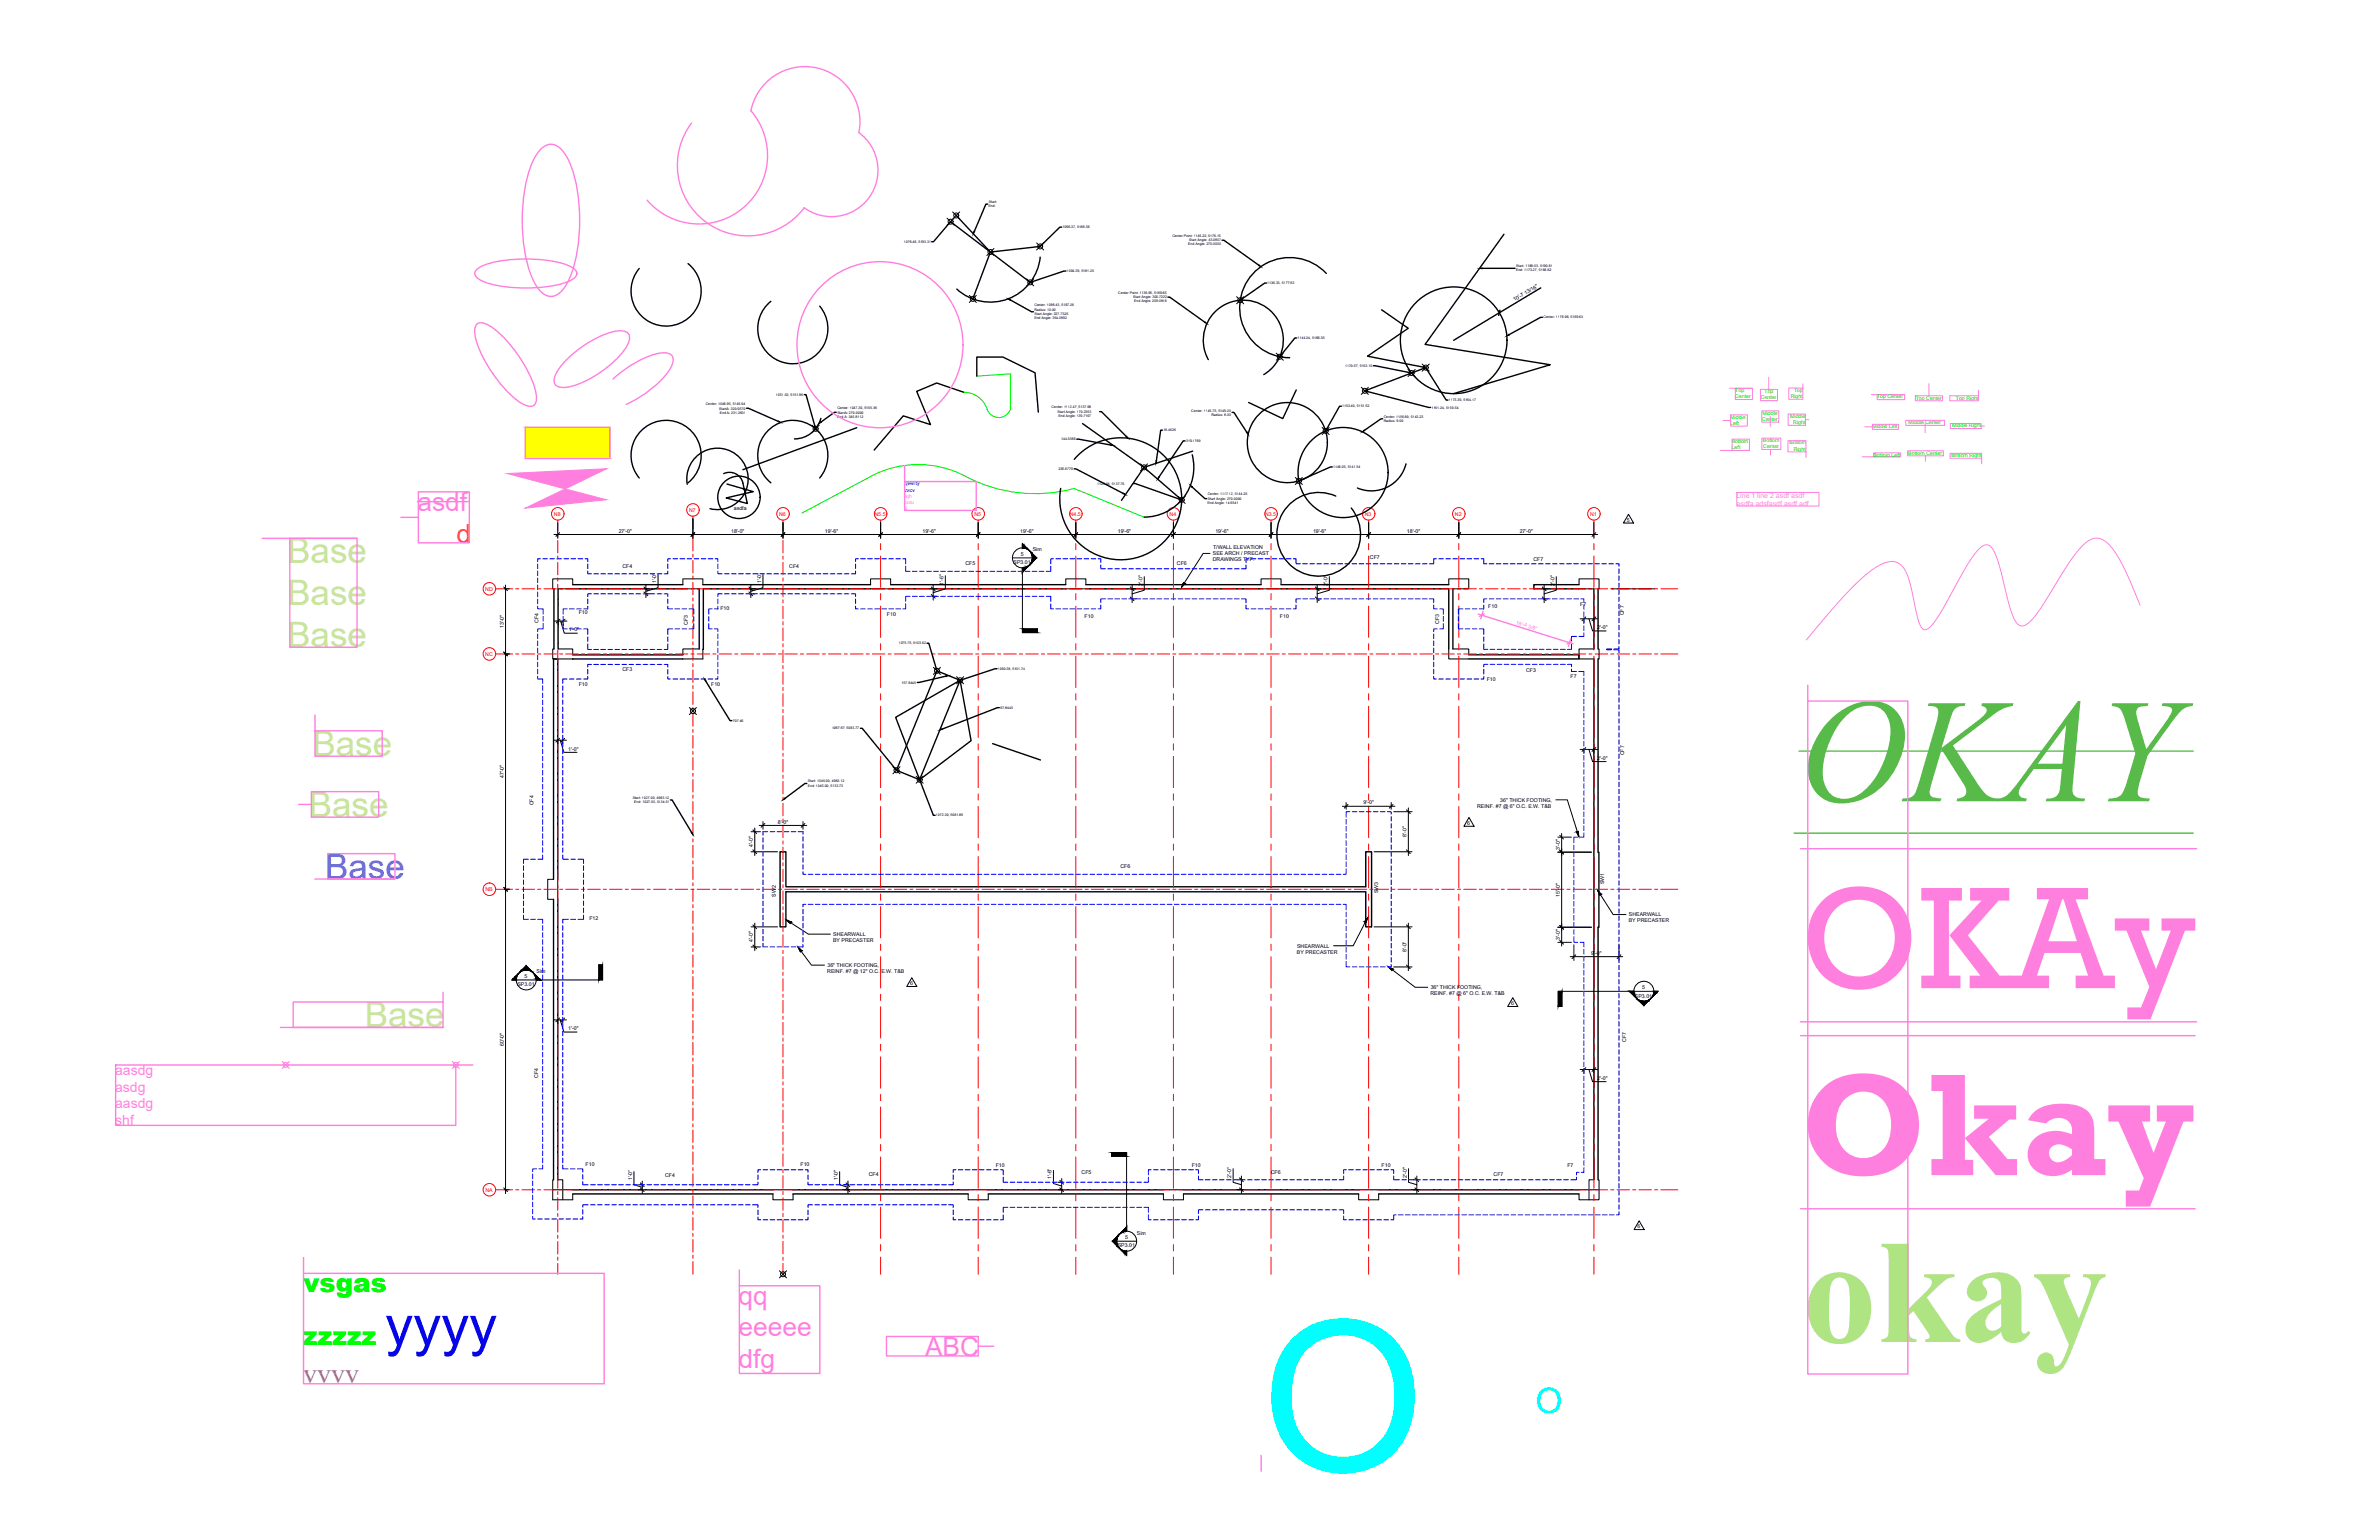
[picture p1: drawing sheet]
<svg xmlns="http://www.w3.org/2000/svg" width="864mm" height="559mm" viewBox="0 0 864 559" stroke-linecap="round" stroke-linejoin="round" font-family="sans-serif">
<defs><g id="words">
<text font-size="76.2" fill="#0ff" x="457.8" y="533.8">O</text>
<text font-size="53.8" fill="#aee481" x="654.3" y="487">okay</text>
<text font-size="53.7" fill="#58ba48" x="653" y="290.7">OKAY</text>
<g font-size="53.5" fill="#ff7fdf">
<text x="653.6" y="358.6">OKAy</text>
<text x="653.6" y="426.4">Okay</text>
</g>
<text font-size="20.3" fill="#00f" x="139.8" y="488">yyyy</text>
<g font-size="12.7" fill="#c9e49b">
<text x="104.3" y="204.4">Base</text>
<text x="104.3" y="219.6">Base</text>
<text x="104.3" y="234.7">Base</text>
<text x="113.4" y="274.3">Base</text>
<text x="112.1" y="296.4">Base</text>
<text x="132.4" y="372.7">Base</text>
</g>
<text font-size="12.7" fill="#4375df" x="118" y="318.8">Base</text>
<text font-size="12.7" fill="#0ff" x="557.4" y="512.6">O</text>
<text font-size="10.1" fill="#a953a0" x="110.1" y="502">vvvv</text>
<g font-size="9.6" fill="#ff7fdf">
<text x="151.5" y="185.5">asdf</text>
<text x="268.1" y="473.4">qq</text>
<text x="268.1" y="484.8">eeeee</text>
<text x="335.8" y="491.9">ABC</text>
<text x="268.1" y="496.4">dfg</text>
</g>
<text font-size="9.6" fill="#f26722" x="165.7" y="196.9">d</text>
<g font-size="9.6" fill="#0f0">
<text x="110.2" y="468.9">vsgas</text>
<text x="110" y="488">zzzzz</text>
</g>
<g font-size="5.1" fill="#ff7fdf">
<text x="41.8" y="390.1">aasdg</text>
<text x="41.8" y="396.1">asdg</text>
<text x="41.8" y="402.2">aasdg</text>
<text x="41.8" y="408.3">shf</text>
</g>
<g font-size="2.5" fill="#ff7fdf">
<text x="630.3" y="180.5">Line 1 line 2 asdf asdf</text>
<text x="630.4" y="183.6">asdfa adsfasdf asdf adf</text>
</g>
<g font-size="1.9">
<text x="549.8" y="109.4" transform="rotate(-31 549.8 109.4)">10'-7 13/16&quot;</text>
<text x="266.4" y="185">asdfa</text>
<text x="590.6" y="189.3">5</text>
<text x="224.6" y="193.3">27'-0&quot;</text>
<text x="265.4" y="193.3">18'-0&quot;</text>
<text x="299.5" y="193.3">19'-6&quot;</text>
<text x="334.9" y="193.3">19'-6&quot;</text>
<text x="370.3" y="193.3">19'-6&quot;</text>
<text x="405.8" y="193.3">19'-6&quot;</text>
<text x="441.2" y="193.3">19'-6&quot;</text>
<text x="476.6" y="193.3">19'-6&quot;</text>
<text x="510.7" y="193.3">18'-0&quot;</text>
<text x="551.7" y="193.3">27'-0&quot;</text>
<text x="370.6" y="201.7">5</text>
<text x="374.9" y="200.1">Sim</text>
<text x="440.3" y="203.7">DRAWINGS TYP.</text>
<text x="440.3" y="201.5">SEE ARCH / PRECAST</text>
<text x="440.4" y="199.3">T/WALL ELEVATION</text>
<text x="497.3" y="202.9">CF7</text>
<text x="556.7" y="203.7">CF7</text>
<text x="226" y="206">CF4</text>
<text x="286.5" y="206">CF4</text>
<text x="350.5" y="205.1">CF5</text>
<text x="367.9" y="204.7">SP3.01</text>
<text x="427.3" y="205.1">CF6</text>
<text x="238.2" y="211.7" transform="rotate(-90 238.2 211.7)">1'-0&quot;</text>
<text x="276.3" y="211.7" transform="rotate(-90 276.3 211.7)">1'-0&quot;</text>
<text x="342.5" y="212.1" transform="rotate(-90 342.5 212.1)">1'-6&quot;</text>
<text x="414.7" y="212.5" transform="rotate(-90 414.7 212.5)">2'-0&quot;</text>
<text x="481.9" y="212.5" transform="rotate(-90 481.9 212.5)">2'-0&quot;</text>
<text x="564.3" y="212.5" transform="rotate(-90 564.3 212.5)">2'-0&quot;</text>
<text x="261.5" y="221.3">F10</text>
<text x="540.2" y="220.7">F10</text>
<text x="573.6" y="219.8">F7</text>
<text x="182.9" y="228" transform="rotate(-90 182.9 228)">13'-0&quot;</text>
<text x="195.5" y="226.1" transform="rotate(-90 195.5 226.1)">CF4</text>
<text x="210.1" y="222.7">F10</text>
<text x="249.7" y="226.9" transform="rotate(-90 249.7 226.9)">CF3</text>
<text x="322" y="223.4">F10</text>
<text x="393.7" y="224.3">F10</text>
<text x="464.6" y="224.3">F10</text>
<text x="522.4" y="226.5" transform="rotate(-90 522.4 226.5)">CF3</text>
<text x="589.5" y="223.3" transform="rotate(-90 589.5 223.3)">CF7</text>
<text x="206.4" y="229.1">1'-0&quot;</text>
<text x="579.8" y="228.3">2'-0&quot;</text>
<text x="226" y="243.4">CF3</text>
<text x="554" y="243.8">CF3</text>
<text x="570.2" y="246">F7</text>
<text x="210.1" y="248.8">F10</text>
<text x="258.2" y="248.8">F10</text>
<text x="539.7" y="247.1">F10</text>
<text x="206.3" y="272.3">1'-0&quot;</text>
<text x="579.8" y="275.7">2'-0&quot;</text>
<text x="589.6" y="274.1" transform="rotate(-90 589.6 274.1)">CF7</text>
<text x="182.9" y="282.4" transform="rotate(-90 182.9 282.4)">47'-0&quot;</text>
<text x="193.7" y="292.2" transform="rotate(-90 193.7 292.2)">CF4</text>
<text x="494.9" y="291.9">9'-0&quot;</text>
<text x="536.2" y="293.1">REINF. #7 @ 6&quot; O.C. E.W. T&amp;B</text>
<text x="544.6" y="290.9">36&quot; THICK FOOTING,</text>
<text x="282.3" y="298.8">8'-0&quot;</text>
<text x="532.6" y="299.3">6</text>
<text x="510.6" y="303.7" transform="rotate(-90 510.6 303.7)">8'-0&quot;</text>
<text x="273.3" y="307.3" transform="rotate(-90 273.3 307.3)">4'-0&quot;</text>
<text x="566.2" y="308.4" transform="rotate(-90 566.2 308.4)">3'-0&quot;</text>
<text x="406.7" y="314.9">CF6</text>
<text x="582.3" y="320.9" transform="rotate(-90 582.3 320.9)">SW1</text>
<text x="281.6" y="325.4" transform="rotate(-90 281.6 325.4)">SW2</text>
<text x="500.3" y="324.1" transform="rotate(-90 500.3 324.1)">SW3</text>
<text x="566.2" y="325.3" transform="rotate(-90 566.2 325.3)">15'-0&quot;</text>
<text x="214" y="333.9">F12</text>
<text x="591.3" y="334.7">BY PRECASTER</text>
<text x="591.3" y="332.5">SHEARWALL</text>
<text x="273.3" y="341.8" transform="rotate(-90 273.3 341.8)">4'-0&quot;</text>
<text x="302.4" y="341.8">BY PRECASTER</text>
<text x="302.5" y="339.6">SHEARWALL</text>
<text x="566.2" y="341.1" transform="rotate(-90 566.2 341.1)">3'-0&quot;</text>
<text x="470.8" y="346.1">BY PRECASTER</text>
<text x="470.9" y="343.9">SHEARWALL</text>
<text x="510.6" y="345.5" transform="rotate(-90 510.6 345.5)">8'-0&quot;</text>
<text x="577.6" y="346.5">9'-0&quot;</text>
<text x="194.8" y="353.2">Sim</text>
<text x="300.3" y="353.1">REINF. #7 @ 12&quot; O.C. E.W. T&amp;B</text>
<text x="300.4" y="350.9">36&quot; THICK FOOTING,</text>
<text x="187.8" y="357.8">SP3.01</text>
<text x="190.4" y="354.8">5</text>
<text x="330.4" y="357.5">6</text>
<text x="519.4" y="358.9">36&quot; THICK FOOTING,</text>
<text x="596.1" y="359">5</text>
<text x="519.3" y="361.1">REINF. #7 @ 6&quot; O.C. E.W. T&amp;B</text>
<text x="548.5" y="364.7">6</text>
<text x="593.5" y="361.9">SP3.01</text>
<text x="206.3" y="373.8">1'-0&quot;</text>
<text x="182.9" y="379.6" transform="rotate(-90 182.9 379.6)">60'-0&quot;</text>
<text x="590.3" y="378.1" transform="rotate(-90 590.3 378.1)">CF7</text>
<text x="195.4" y="391.1" transform="rotate(-90 195.4 391.1)">CF4</text>
<text x="579.8" y="391.8">2'-0&quot;</text>
<text x="212.6" y="423.3">F10</text>
<text x="290.6" y="423.3">F10</text>
<text x="361.5" y="423.4">F10</text>
<text x="392.6" y="425.9">CF5</text>
<text x="432.6" y="423.5">F10</text>
<text x="461.3" y="425.9">CF6</text>
<text x="501.5" y="423.5">F10</text>
<text x="569" y="423.6">F7</text>
<text x="229.5" y="428.3" transform="rotate(-90 229.5 428.3)">1'-0&quot;</text>
<text x="241.4" y="427.2">CF4</text>
<text x="304.2" y="428.3" transform="rotate(-90 304.2 428.3)">1'-0&quot;</text>
<text x="315.4" y="426.8">CF4</text>
<text x="381.7" y="427.9" transform="rotate(-90 381.7 427.9)">1'-6&quot;</text>
<text x="447" y="427.3" transform="rotate(-90 447 427.3)">2'-0&quot;</text>
<text x="510.7" y="427.3" transform="rotate(-90 510.7 427.3)">2'-0&quot;</text>
<text x="542.2" y="426.9">CF7</text>
<text x="408.4" y="449.6">5</text>
<text x="412.7" y="448">Sim</text>
<text x="594.4" y="445.7">6</text>
<text x="405.8" y="452.6">SP3.01</text>
</g>
<g font-size="1.9" fill="#0f0">
<text x="629.9" y="142.2">Top</text>
<text x="640.5" y="142.7">Top</text>
<text x="651.3" y="142.2">Top</text>
<text x="629.8" y="144.5">Center</text>
<text x="639.2" y="144.9">Center</text>
<text x="650" y="144.4">Right</text>
<text x="681.4" y="144.5">Top Center</text>
<text x="695.4" y="145">Top Center</text>
<text x="710" y="145">Top Right</text>
<text x="628.1" y="151.9">Middle</text>
<text x="628.1" y="154.2">Left</text>
<text x="639.7" y="152.7">Center</text>
<text x="639.8" y="150.5">Middle</text>
<text x="649.9" y="151.6">Middle</text>
<text x="651" y="153.9">Right</text>
<text x="679.6" y="155.3">Middle Left</text>
<text x="692.9" y="153.9">Middle Center</text>
<text x="708.6" y="155">Middle Right</text>
<text x="628.6" y="160.7">Bottom</text>
<text x="640" y="160.4">Bottom</text>
<text x="649.7" y="161.2">Bottom</text>
<text x="628.6" y="163">Left</text>
<text x="640.1" y="162.6">Center</text>
<text x="651.1" y="163.5">Right</text>
<text x="680.1" y="165.7">Bottom Left</text>
<text x="692.7" y="164.9">Bottom Center</text>
<text x="708.4" y="165.8">Bottom Right</text>
</g>
<g font-size="1.9" fill="#00f">
<text x="328.3" y="176.1">qwerty</text>
<text x="328.3" y="178.4">zxcv</text>
</g>
<g font-size="1.9" fill="#f00">
<text x="250.1" y="185.8">N7</text>
<text x="201.1" y="187.2">N8</text>
<text x="282.8" y="187.2">N6</text>
<text x="317.5" y="187.2">N5.5</text>
<text x="353.7" y="187.2">N5</text>
<text x="388.4" y="187.2">N4.5</text>
<text x="424.6" y="187.2">N4</text>
<text x="459.2" y="187.2">N3.5</text>
<text x="495.4" y="187.2">N3</text>
<text x="528.2" y="187.2">N2</text>
<text x="577.2" y="187.2">N1</text>
<text x="176.2" y="214.4">ND</text>
<text x="176.2" y="238">NC</text>
<text x="176.2" y="323.4">NB</text>
<text x="176.2" y="432.4">NA</text>
</g>
<g font-size="1.9" fill="#ff7fdf">
<text x="328.3" y="180.6">lkjh</text>
<text x="328.3" y="182.9">poiu</text>
<text x="328.3" y="185.2">d</text>
<text x="550.1" y="226.4" transform="rotate(17 550.1 226.4)">18'-4 3/8&quot;</text>
</g>
<g font-size="1.3">
<text x="358.9" y="75.3">End:</text>
<text x="358.9" y="73.8">Start:</text>
<text x="385.7" y="82.8">1096.37, 5188.38</text>
<text x="328.1" y="88.1">1078.48, 5193.31</text>
<text x="425.6" y="86">Center Point: 1146.22, 5176.15</text>
<text x="431.4" y="89">End Angle: 270.0000</text>
<text x="431.7" y="87.5">Start Angle: 43.0807</text>
<text x="387.3" y="98.7">1094.39, 5181.20</text>
<text x="550.3" y="98.5">End: 1173.27, 5168.82</text>
<text x="550.4" y="97">Start: 1189.03, 5190.81</text>
<text x="405.9" y="106.6">Center Point: 1136.95, 5169.65</text>
<text x="460" y="103.1">1136.33, 5177.63</text>
<text x="375.5" y="112.7">Radius: 10.00</text>
<text x="375.5" y="111.2">Center: 1086.43, 5187.26</text>
<text x="411.4" y="108.2">Start Angle: 300.7222</text>
<text x="411.7" y="109.7">End Angle: 209.0816</text>
<text x="375.5" y="115.7">End Angle: 354.0892</text>
<text x="375.5" y="114.2">Start Angle: 227.7325</text>
<text x="560.3" y="115.5">Center: 1178.98, 5169.63</text>
<text x="471" y="123">1144.24, 5166.35</text>
<text x="488.3" y="133.1">1170.57, 5163.10</text>
<text x="281.7" y="143.6">1051.52, 5151.96</text>
<text x="256.2" y="147.1">Center: 1046.95, 5146.64</text>
<text x="261.1" y="148.6">StartA: 320.0570</text>
<text x="304" y="148.5">Center: 1047.30, 5155.36</text>
<text x="381.7" y="148.2">Center: 1112.47, 5137.98</text>
<text x="383.9" y="149.7">Start Angle: 170.2353</text>
<text x="432.5" y="149.3">Center: 1145.75, 5149.20</text>
<text x="487.2" y="147.8">1153.40, 5151.52</text>
<text x="519.6" y="148.2">1161.24, 5159.54</text>
<text x="525.9" y="145.5">1173.39, 5164.17</text>
<text x="261.3" y="150.1">End A: 231.2631</text>
<text x="303.9" y="151.6">End A: 345.8112</text>
<text x="304" y="150.1">StartA: 270.0000</text>
<text x="384.3" y="151.2">End Angle: 139.7167</text>
<text x="439.7" y="150.9">Radius: 8.00</text>
<text x="502.3" y="153.2">Radius: 9.00</text>
<text x="502.3" y="151.7">Center: 1156.89, 5143.23</text>
<text x="385.2" y="159.8">144.5366</text>
<text x="422.3" y="156.5">18.4626</text>
<text x="430.6" y="160.4">319.1769</text>
<text x="384.2" y="170.6">235.6779</text>
<text x="483.9" y="169.8">1148.05, 5141.54</text>
<text x="398.3" y="175.8">1124.64, 5137.76</text>
<text x="438.4" y="179.7">Center: 1117.12, 5144.25</text>
<text x="438.4" y="182.8">End Angle: 14.6541</text>
<text x="438.4" y="181.3">Start Angle: 270.0000</text>
<text x="326.2" y="233.8">1075.75, 5103.62</text>
<text x="362.2" y="243">1080.38, 5101.74</text>
<text x="327.3" y="248.1">157.8445</text>
<text x="363.2" y="257.2">67.8445</text>
<text x="266.1" y="261.9">707.46</text>
<text x="302" y="264.6">1067.67, 5083.77</text>
<text x="293.2" y="285.4">End: 1045.00, 5133.73</text>
<text x="293.3" y="283.9">Start: 1045.00, 4983.12</text>
<text x="229.7" y="289.9">Start: 1027.00, 4983.12</text>
<text x="230.3" y="291.4">End: 1027.00, 5134.51</text>
<text x="339.8" y="296.2">1072.30, 5081.89</text>
</g>
</g></defs>
<!-- layer: A-WALL -->
<g fill="none" stroke="#000" stroke-width=".51">
<path d="M201.1 213.7v21.8M202.6 213.7v21.8M207.9 213.7h40M207.9 212.2h40M253.8 213.7v21.8M255.2 212.2h60.8M316 213.7h-60.7l-.1 21.9M323.3 213.7h63.6M323.3 212.2h63.6M394.2 213.7h63.6M394.2 212.2h63.6M465 213.7h60.9v21.8"/>
<path d="M465 212.2h60.9M527.4 213.7v21.8M573.2 212.2h-16.4v1.5h16.4M578.6 213.7v21.8M580.1 213.7v21.8M207.9 237.6h40M207.9 239.1h.1M247.9 239.1h-40M533.2 237.6h40v1.5h-40M578.6 239.1v189M580.1 239.1v70.1h.3v27.3h-.3v91.6M200.9 319.1v-80h1.6v80"/>
<path d="M283.2 309.1h2.1v12.7h210.5v-12.7h2.1v27.2h-2.1v-12.7h-210.5v12.7h-2.1zM200.9 326.3v101.8M202.5 326.3v101.8M207.9 431.7h72.7M207.9 433.2h72.7M287.9 431.7h63.6M287.9 433.2h63.6M358.7 431.7h63.6M358.7 433.2h63.6M429.6 431.7h63.6M429.6 433.2h63.6M500.5 431.7h72.7"/>
<path d="M500.5 433.2h72.7"/>
</g>
<!-- layer: S-COLS -->
<g fill="none" stroke="#000" stroke-width=".36">
<path d="M202.6 213.7h5.3M207.9 212.2v-2.2h-7.3v3.7h.5M247.9 212.2v-2.2h7.3v2.2M247.9 213.7h5.9M316 212.2v-2.2h7.3v2.2M316 213.7h7.3M386.9 212.2v-2.2h7.3v2.2M386.9 213.7h7.3M457.8 212.2v-2.2h7.2v2.2M457.8 213.7h7.2M525.9 212.2v-2.2h7.3v3.7h-5.8M573.2 212.2v-2.2h7.3v3.7h-.4"/>
<path d="M573.2 213.7h5.4M201.1 235.5h-.5v3.6h7.3M202.6 235.5h5.3v2.1M253.8 235.5h-5.9v2.1M255.2 235.6v3.5h-7.3M525.9 235.5v3.6h7.3M527.4 235.5h5.8v2.1M578.6 235.5h-5.4v3.6h5.4M580.1 235.5h.4v3.6h-.4M200.9 319.1h-2.1v7.2h2.1M202.5 319.1v7.2M200.6 431.7h7.3"/>
<path d="M200.9 428.1h-.3v7.3h7.3v-2.2M202.5 428.1h1.8v7.3M280.6 433.2v2.2h7.3v-2.2M280.6 431.7h7.3M351.5 433.2v2.2h7.2v-2.2M351.5 431.7h7.2M422.3 433.2v2.2h7.3v-2.2M422.3 431.7h7.3M493.2 433.2v2.2h7.3v-2.2M493.2 431.7h7.3M573.2 431.7h7.3M578.6 428.1h-1.8v7.3"/>
<path d="M580.1 428.1h.4v7.3h-7.3v-2.2"/>
</g>
<!-- layer: A-DETL -->
<path d="M584.9 213.7h15.8" fill="none" stroke="#000" stroke-width=".36"/>
<!-- layer: S-GRID-IDEN -->
<g fill="none" stroke="#f00" stroke-width=".36">
<circle cx="202.5" cy="186.4" r="2.28"/>
<circle cx="251.5" cy="185" r="2.28"/>
<circle cx="284.2" cy="186.4" r="2.28"/>
<circle cx="319.7" cy="186.4" r="2.28"/>
<circle cx="355.1" cy="186.4" r="2.28"/>
<circle cx="390.5" cy="186.4" r="2.28"/>
<circle cx="426" cy="186.4" r="2.28"/>
<circle cx="461.4" cy="186.4" r="2.28"/>
<circle cx="496.8" cy="186.4" r="2.28"/>
<circle cx="529.6" cy="186.4" r="2.28"/>
<circle cx="578.6" cy="186.4" r="2.28"/>
<circle cx="177.6" cy="213.6" r="2.28"/>
<circle cx="177.6" cy="237.3" r="2.28"/>
<circle cx="177.6" cy="322.7" r="2.28"/>
<circle cx="177.6" cy="431.7" r="2.28"/>
</g>
<!-- layer: S-GRID -->
<g fill="none" stroke="#f00" stroke-width=".36">
<path d="M202.5 188.7v4M202.5 193.8v1.1M202.5 196.1v4.5M251.5 187.3v4.7M251.5 193.1v1.1M251.5 195.4v4.5M284.2 188.7v4M284.2 193.8v1.1M284.2 196.1v4.5M319.7 188.7v6.2M319.7 197.2v2.3M355.1 188.7v6.2"/>
<path d="M355.1 197.2v2.3M390.5 188.7v6.2M390.5 197.2v2.3M426 188.7v6.2M426 197.2v2.3M461.4 188.7v6.2M461.4 197.2v2.3M496.8 188.7v6.2M496.8 197.2v2.3M529.6 188.7v6.2M529.6 197.2v2.3M578.6 188.7v6.2"/>
<path d="M578.6 197.2v2.3M179.9 213.7h6.2M187.2 213.7h1.1M189.5 213.7h4.5M195.2 213.7h1.1M197.4 213.7h4.6M202.5 201.8v1.1M202.5 204v4.6M202.5 209.7v1.2M202.5 212v4.5M202.5 217.7v1.1M202.5 219.9v4.6"/>
<path d="M203.1 213.7h1.2M205.4 213.7h4.5M211.1 213.7h1.1M213.3 213.7h4.6M219 213.7h1.2M221.3 213.7h4.5M227 213.7h1.1M229.2 213.7h4.6M234.9 213.7h1.2M237.2 213.7h4.5M242.9 213.7h1.1M245.1 213.7h4.6"/>
<path d="M250.8 213.7h1.2M251.5 201.1v1.1M251.5 203.3v4.6M251.5 209v1.1M251.5 211.3v4.5M251.5 217v1.1M251.5 219.2v4.6M253.1 213.7h4.5M258.8 213.7h1.1M261 213.7h4.6M266.7 213.7h1.2M269 213.7h4.5"/>
<path d="M274.7 213.7h1.1M277 213.7h4.5M282.6 213.7h1.2M284.2 201.8v1.1M284.2 204v4.6M284.2 209.7v1.2M284.2 212v4.5M284.2 217.7v1.1M284.2 219.9v4.6M284.9 213.7h4.5M290.6 213.7h1.1M292.8 213.7h4.6"/>
<path d="M298.5 213.7h1.2M300.8 213.7h4.5M306.5 213.7h1.1M308.7 213.7h4.6M314.4 213.7h1.2M316.7 213.7h4.5M319.7 201.8v11.3M319.7 215.4v2.3M319.7 219.9v11.4M322.4 213.7h1.1M324.6 213.7h4.6M330.3 213.7h1.2"/>
<path d="M332.6 213.7h4.5M338.3 213.7h1.1M340.5 213.7h4.6M346.2 213.7h1.2M348.5 213.7h4.5M354.2 213.7h1.1M355.1 201.8v11.3M355.1 215.4v2.3M355.1 219.9v11.4M356.5 213.7h4.5M362.1 213.7h1.1M364.4 213.7h4.5"/>
<path d="M370.1 213.7h1.1M372.3 213.7h4.6M378 213.7h1.2M380.3 213.7h4.5M386 213.7h1.1M388.2 213.7h4.6M390.5 201.8v11.3M390.5 215.4v2.3M390.5 219.9v11.4M393.9 213.7h1.2M396.2 213.7h4.5M401.9 213.7h1.1"/>
<path d="M404.1 213.7h4.6M409.8 213.7h1.2M412.1 213.7h4.5M417.8 213.7h1.1M420 213.7h4.6M425.7 213.7h1.2M426 201.8v11.3M426 215.4v2.3M426 219.9v11.4M428 213.7h4.5M433.7 213.7h1.1M435.9 213.7h4.6"/>
<path d="M441.6 213.7h1.2M443.9 213.7h4.5M449.6 213.7h1.1M451.9 213.7h4.5M457.5 213.7h1.2M459.8 213.7h4.5M461.4 201.8v11.3M461.4 215.4v2.3M461.4 219.9v11.4M465.5 213.7h1.1M467.7 213.7h4.6M473.4 213.7h1.2"/>
<path d="M475.7 213.7h4.5M481.4 213.7h1.1M483.6 213.7h4.6M489.3 213.7h1.2M491.6 213.7h4.5M496.8 201.8v11.3M496.8 215.4v2.3M496.8 219.9v11.4M497.3 213.7h1.1M499.5 213.7h4.6M505.2 213.7h1.2M507.5 213.7h4.5"/>
<path d="M513.2 213.7h1.1M515.4 213.7h4.6M521.1 213.7h1.2M523.4 213.7h4.5M529.1 213.7h1.1M529.6 201.8v11.3M529.6 215.4v2.3M529.6 219.9v11.4M531.4 213.7h4.5M537 213.7h1.1M539.3 213.7h4.5M545 213.7h1.1"/>
<path d="M547.3 213.7h4.5M552.9 213.7h1.2M555.2 213.7h4.5M560.9 213.7h1.1M563.1 213.7h4.6M568.8 213.7h1.2M571.1 213.7h4.5M576.8 213.7h1.1M578.6 201.8v11.3M578.6 215.4v2.3M578.6 219.9v11.4M579 213.7h4.6"/>
<path d="M584.7 213.7h1.2M587 213.7h4.5M592.7 213.7h1.1M594.9 213.7h4.6M600.6 213.7h1.2M602.9 213.7h6.2M179.9 237.3h6.2M187.2 237.3h1.1M189.5 237.3h4.5M195.2 237.3h1.1M197.4 237.3h4.6M202.5 225.6v1.2"/>
<path d="M202.5 227.9v4.5M202.5 233.6v1.1M202.5 235.8v4.6M203.1 237.3h1.2M205.4 237.3h4.5M211.1 237.3h1.1M213.3 237.3h4.6M219 237.3h1.2M221.3 237.3h4.5M227 237.3h1.1M229.2 237.3h4.6M234.9 237.3h1.2"/>
<path d="M237.2 237.3h4.5M242.9 237.3h1.1M245.1 237.3h4.6M250.8 237.3h1.2M251.5 224.9v1.1M251.5 227.2v4.5M251.5 232.9v1.1M251.5 235.1v4.6M253.1 237.3h4.5M258.8 237.3h1.1M261 237.3h4.6M266.7 237.3h1.2"/>
<path d="M269 237.3h4.5M274.7 237.3h1.1M277 237.3h4.5M282.6 237.3h1.2M284.2 225.6v1.2M284.2 227.9v4.5M284.2 233.6v1.1M284.2 235.8v4.6M284.9 237.3h4.5M290.6 237.3h1.1M292.8 237.3h4.6M298.5 237.3h1.2"/>
<path d="M300.8 237.3h4.5M306.5 237.3h1.1M308.7 237.3h4.6M314.4 237.3h1.2M316.7 237.3h4.5M319.7 233.6v2.2M319.7 238.1v11.4M322.4 237.3h1.1M324.6 237.3h4.6M330.3 237.3h1.2M332.6 237.3h4.5M338.3 237.3h1.1"/>
<path d="M340.5 237.3h4.6M346.2 237.3h1.2M348.5 237.3h4.5M354.2 237.3h1.1M355.1 233.6v2.2M355.1 238.1v11.4M356.5 237.3h4.5M362.1 237.3h1.1M364.4 237.3h4.5M370.1 237.3h1.1M372.3 237.3h4.6M378 237.3h1.2"/>
<path d="M380.3 237.3h4.5M386 237.3h1.1M388.2 237.3h4.6M390.5 233.6v2.2M390.5 238.1v11.4M393.9 237.3h1.2M396.2 237.3h4.5M401.9 237.3h1.1M404.1 237.3h4.6M409.8 237.3h1.2M412.1 237.3h4.5M417.8 237.3h1.1"/>
<path d="M420 237.3h4.6M425.7 237.3h1.2M426 233.6v2.2M426 238.1v11.4M428 237.3h4.5M433.7 237.3h1.1M435.9 237.3h4.6M441.6 237.3h1.2M443.9 237.3h4.5M449.6 237.3h1.1M451.9 237.3h4.5M457.5 237.3h1.2"/>
<path d="M459.8 237.3h4.5M461.4 233.6v2.2M461.4 238.1v11.4M465.5 237.3h1.1M467.7 237.3h4.6M473.4 237.3h1.2M475.7 237.3h4.5M481.4 237.3h1.1M483.6 237.3h4.6M489.3 237.3h1.2M491.6 237.3h4.5M496.8 233.6v2.2"/>
<path d="M496.8 238.1v11.4M497.3 237.3h1.1M499.5 237.3h4.6M505.2 237.3h1.2M507.5 237.3h4.5M513.2 237.3h1.1M515.4 237.3h4.6M521.1 237.3h1.2M523.4 237.3h4.5M529.1 237.3h1.1M529.6 233.6v2.2M529.6 238.1v11.4"/>
<path d="M531.4 237.3h4.5M537 237.3h1.1M539.3 237.3h4.5M545 237.3h1.1M547.3 237.3h4.5M552.9 237.3h1.2M555.2 237.3h4.5M560.9 237.3h1.1M563.1 237.3h4.6M568.8 237.3h1.2M571.1 237.3h4.5M576.8 237.3h1.1"/>
<path d="M578.6 233.6v2.2M578.6 238.1v11.4M579 237.3h4.6M584.7 237.3h1.2M587 237.3h4.5M592.7 237.3h1.1M594.9 237.3h4.6M600.6 237.3h1.2M602.9 237.3h6.2M202.5 241.5v1.2M202.5 243.8v4.5M202.5 249.5v1.1"/>
<path d="M202.5 251.7v4.6M202.5 257.4v1.2M202.5 259.7v4.5M251.5 240.8v1.1M251.5 243.1v4.5M251.5 248.8v1.1M251.5 251v4.6M251.5 256.7v1.2M251.5 259v4.5M284.2 241.5v1.2M284.2 243.8v4.5M284.2 249.5v1.1"/>
<path d="M284.2 251.7v4.6M284.2 257.4v1.2M284.2 259.7v4.5M319.7 251.7v2.3M319.7 256.3v11.3M355.1 251.7v2.3M355.1 256.3v11.3M390.5 251.7v2.3M390.5 256.3v11.3M426 251.7v2.3M426 256.3v11.3M461.4 251.7v2.3"/>
<path d="M461.4 256.3v11.3M496.8 251.7v2.3M496.8 256.3v11.3M529.6 251.7v2.3M529.6 256.3v11.3M578.6 251.7v2.3M578.6 256.3v11.3M202.5 265.4v1.1M202.5 267.6v4.6M202.5 273.3v1.1M202.5 275.6v4.5M251.5 264.7v1.1"/>
<path d="M251.5 266.9v4.6M251.5 272.6v1.1M251.5 274.9v4.5M284.2 265.4v1.1M284.2 267.6v4.6M284.2 273.3v1.1M284.2 275.6v4.5M319.7 269.9v2.3M319.7 274.4v11.4M355.1 269.9v2.3M355.1 274.4v11.4M390.5 269.9v2.3"/>
<path d="M390.5 274.4v11.4M426 269.9v2.3M426 274.4v11.4M461.4 269.9v2.3M461.4 274.4v11.4M496.8 269.9v2.3M496.8 274.4v11.4M529.6 269.9v2.3M529.6 274.4v11.4M578.6 269.9v2.3M578.6 274.4v11.4M202.5 281.3v1.1"/>
<path d="M202.5 283.5v4.6M202.5 289.2v1.1M202.5 291.5v4.5M202.5 297.2v1.1M202.5 299.4v4.6M251.5 280.6v1.1M251.5 282.8v4.6M251.5 288.5v1.1M251.5 290.8v4.5M251.5 296.5v1.1M251.5 298.7v4.6M284.2 281.3v1.1"/>
<path d="M284.2 283.5v4.6M284.2 289.2v1.1M284.2 291.5v4.5M284.2 297.2v1.1M284.2 299.4v4.6M319.7 288.1v2.2M319.7 292.6v11.4M355.1 288.1v2.2M355.1 292.6v11.4M390.5 288.1v2.2M390.5 292.6v11.4M426 288.1v2.2"/>
<path d="M426 292.6v11.4M461.4 288.1v2.2M461.4 292.6v11.4M496.8 288.1v2.2M496.8 292.6v11.4M529.6 288.1v2.2M529.6 292.6v11.4M578.6 288.1v2.2M578.6 292.6v11.4M202.5 305.1v1.2M202.5 307.4v4.5M202.5 313.1v1.1"/>
<path d="M202.5 315.3v4.6M251.5 304.4v1.1M251.5 306.7v4.5M251.5 312.4v1.1M251.5 314.6v4.6M284.2 305.1v1.2M284.2 307.4v4.5M284.2 313.1v1.1M284.2 315.3v4.6M319.7 306.3v2.2M319.7 310.8v11.4M355.1 306.3v2.2"/>
<path d="M355.1 310.8v11.4M390.5 306.3v2.2M390.5 310.8v11.4M426 306.3v2.2M426 310.8v11.4M461.4 306.3v2.2M461.4 310.8v11.4M496.8 306.3v2.2M496.8 310.8v11.4M529.6 306.3v2.2M529.6 310.8v11.4M578.6 306.3v2.2"/>
<path d="M578.6 310.8v11.4M179.9 322.7h6.2M187.2 322.7h1.1M189.5 322.7h4.5M195.2 322.7h1.1M197.4 322.7h4.6M202.5 321v1.2M202.5 323.3v4.5M202.5 329v1.1M202.5 331.2v4.6M202.5 336.9v1.2M202.5 339.2v4.5"/>
<path d="M203.1 322.7h1.2M205.4 322.7h4.5M211.1 322.7h1.1M213.3 322.7h4.6M219 322.7h1.2M221.3 322.7h4.5M227 322.7h1.1M229.2 322.7h4.6M234.9 322.7h1.2M237.2 322.7h4.5M242.9 322.7h1.1M245.1 322.7h4.6"/>
<path d="M250.8 322.7h1.2M251.5 320.3v1.1M251.5 322.6v4.5M251.5 328.3v1.1M251.5 330.5v4.6M251.5 336.2v1.1M251.5 338.5v4.5M253.1 322.7h4.5M258.8 322.7h1.1M261 322.7h4.6M266.7 322.7h1.2M269 322.7h4.5"/>
<path d="M274.7 322.7h1.1M277 322.7h4.5M282.6 322.7h1.2M284.2 321v1.2M284.2 323.3v4.5M284.2 329v1.1M284.2 331.2v4.6M284.2 336.9v1.2M284.2 339.2v4.5M284.9 322.7h4.5M290.6 322.7h1.1M292.8 322.7h4.6"/>
<path d="M298.5 322.7h1.2M300.8 322.7h4.5M306.5 322.7h1.1M308.7 322.7h4.6M314.4 322.7h1.2M316.7 322.7h4.5M319.7 324.4v2.3M319.7 329v11.3M322.4 322.7h1.1M324.6 322.7h4.6M330.3 322.7h1.2M332.6 322.7h4.5"/>
<path d="M338.3 322.7h1.1M340.5 322.7h4.6M346.2 322.7h1.2M348.5 322.7h4.5M354.2 322.7h1.1M355.1 324.4v2.3M355.1 329v11.3M356.5 322.7h4.5M362.1 322.7h1.1M364.4 322.7h4.5M370.1 322.7h1.1M372.3 322.7h4.6"/>
<path d="M378 322.7h1.2M380.3 322.7h4.5M386 322.7h1.1M388.2 322.7h4.6M390.5 324.4v2.3M390.5 329v11.3M393.9 322.7h1.2M396.2 322.7h4.5M401.9 322.7h1.1M404.1 322.7h4.6M409.8 322.7h1.2M412.1 322.7h4.5"/>
<path d="M417.8 322.7h1.1M420 322.7h4.6M425.7 322.7h1.2M426 324.4v2.3M426 329v11.3M428 322.7h4.5M433.7 322.7h1.1M435.9 322.7h4.6M441.6 322.7h1.2M443.9 322.7h4.5M449.6 322.7h1.1M451.9 322.7h4.5"/>
<path d="M457.5 322.7h1.2M459.8 322.7h4.5M461.4 324.4v2.3M461.4 329v11.3M465.5 322.7h1.1M467.7 322.7h4.6M473.4 322.7h1.2M475.7 322.7h4.5M481.4 322.7h1.1M483.6 322.7h4.6M489.3 322.7h1.2M491.6 322.7h4.5"/>
<path d="M496.8 324.4v2.3M496.8 329v11.3M497.3 322.7h1.1M499.5 322.7h4.6M505.2 322.7h1.2M507.5 322.7h4.5M513.2 322.7h1.1M515.4 322.7h4.6M521.1 322.7h1.2M523.4 322.7h4.5M529.1 322.7h1.1M529.6 324.4v2.3"/>
<path d="M529.6 329v11.3M531.4 322.7h4.5M537 322.7h1.1M539.3 322.7h4.5M545 322.7h1.1M547.3 322.7h4.5M552.9 322.7h1.2M555.2 322.7h4.5M560.9 322.7h1.1M563.1 322.7h4.6M568.8 322.7h1.2M571.1 322.7h4.5"/>
<path d="M576.8 322.7h1.1M578.6 324.4v2.3M578.6 329v11.3M579 322.7h4.6M584.7 322.7h1.2M587 322.7h4.5M592.7 322.7h1.1M594.9 322.7h4.6M600.6 322.7h1.2M602.9 322.7h6.2M202.5 344.9v1.1M202.5 347.1v4.6"/>
<path d="M202.5 352.8v1.1M202.5 355.1v4.5M251.5 344.1v1.2M251.5 346.4v4.6M251.5 352.1v1.2M251.5 354.4v4.5M284.2 344.9v1.1M284.2 347.1v4.6M284.2 352.8v1.1M284.2 355.1v4.5M319.7 342.6v2.3M319.7 347.1v11.4"/>
<path d="M355.1 342.6v2.3M355.1 347.1v11.4M390.5 342.6v2.3M390.5 347.1v11.4M426 342.6v2.3M426 347.1v11.4M461.4 342.6v2.3M461.4 347.1v11.4M496.8 342.6v2.3M496.8 347.1v11.4M529.6 342.6v2.3M529.6 347.1v11.4"/>
<path d="M578.6 342.6v2.3M578.6 347.1v11.4M202.5 360.8v1.1M202.5 363v4.6M202.5 368.7v1.1M202.5 371v4.5M202.5 376.7v1.1M202.5 378.9v4.6M251.5 360.1v1.1M251.5 362.3v4.6M251.5 368v1.1M251.5 370.3v4.5"/>
<path d="M251.5 376v1.1M251.5 378.2v4.6M284.2 360.8v1.1M284.2 363v4.6M284.2 368.7v1.1M284.2 371v4.5M284.2 376.7v1.1M284.2 378.9v4.6M319.7 360.8v2.2M319.7 365.3v11.4M319.7 378.9v2.3M355.1 360.8v2.2"/>
<path d="M355.1 365.3v11.4M355.1 378.9v2.3M390.5 360.8v2.2M390.5 365.3v11.4M390.5 378.9v2.3M426 360.8v2.2M426 365.3v11.4M426 378.9v2.3M461.4 360.8v2.2M461.4 365.3v11.4M461.4 378.9v2.3M496.8 360.8v2.2"/>
<path d="M496.8 365.3v11.4M496.8 378.9v2.3M529.6 360.8v2.2M529.6 365.3v11.4M529.6 378.9v2.3M578.6 360.8v2.2M578.6 365.3v11.4M578.6 378.9v2.3M202.5 384.6v1.1M202.5 386.9v4.5M202.5 392.6v1.1M202.5 394.8v4.6"/>
<path d="M251.5 383.9v1.1M251.5 386.2v4.5M251.5 391.9v1.1M251.5 394.1v4.6M251.5 399.8v1.1M284.2 384.6v1.1M284.2 386.9v4.5M284.2 392.6v1.1M284.2 394.8v4.6M319.7 383.5v11.3M319.7 397.1v2.3M355.1 383.5v11.3"/>
<path d="M355.1 397.1v2.3M390.5 383.5v11.3M390.5 397.1v2.3M426 383.5v11.3M426 397.1v2.3M461.4 383.5v11.3M461.4 397.1v2.3M496.8 383.5v11.3M496.8 397.1v2.3M529.6 383.5v11.3M529.6 397.1v2.3M578.6 383.5v11.3"/>
<path d="M578.6 397.1v2.3M202.5 400.5v1.2M202.5 402.8v4.5M202.5 408.5v1.1M202.5 410.7v4.6M202.5 416.4v1.2M202.5 418.7v4.5M251.5 402.1v4.5M251.5 407.8v1.1M251.5 410v4.6M251.5 415.7v1.1M251.5 418v4.5"/>
<path d="M284.2 400.5v1.2M284.2 402.8v4.5M284.2 408.5v1.1M284.2 410.7v4.6M284.2 416.4v1.2M284.2 418.7v4.5M319.7 401.7v11.3M319.7 415.3v2.3M319.7 419.8v11.4M355.1 401.7v11.3M355.1 415.3v2.3M355.1 419.8v11.4"/>
<path d="M390.5 401.7v11.3M390.5 415.3v2.3M390.5 419.8v11.4M426 401.7v11.3M426 415.3v2.3M426 419.8v11.4M461.4 401.7v11.3M461.4 415.3v2.3M461.4 419.8v11.4M496.8 401.7v11.3M496.8 415.3v2.3M496.8 419.8v11.4"/>
<path d="M529.6 401.7v11.3M529.6 415.3v2.3M529.6 419.8v11.4M578.6 401.7v11.3M578.6 415.3v2.3M578.6 419.8v11.4M179.9 431.7h6.2M187.2 431.7h1.1M189.5 431.7h4.5M195.2 431.7h1.1M197.4 431.7h4.6M202.5 424.4v1.1"/>
<path d="M202.5 426.6v4.6M202.5 432.3v1.2M202.5 434.6v4.5M203.1 431.7h1.2M205.4 431.7h4.5M211.1 431.7h1.1M213.3 431.7h4.6M219 431.7h1.2M221.3 431.7h4.5M227 431.7h1.1M229.2 431.7h4.6M234.9 431.7h1.2"/>
<path d="M237.2 431.7h4.5M242.9 431.7h1.1M245.1 431.7h4.6M250.8 431.7h1.2M251.5 423.7v1.1M251.5 425.9v4.6M251.5 431.6v1.1M251.5 433.9v4.5M251.5 439.5v1.2M253.1 431.7h4.5M258.8 431.7h1.1M261 431.7h4.6"/>
<path d="M266.7 431.7h1.2M269 431.7h4.5M274.7 431.7h1.1M277 431.7h4.5M282.6 431.7h1.2M284.2 424.4v1.1M284.2 426.6v4.6M284.2 432.3v1.2M284.2 434.6v4.5M284.9 431.7h4.5M290.6 431.7h1.1M292.8 431.7h4.6"/>
<path d="M298.5 431.7h1.2M300.8 431.7h4.5M306.5 431.7h1.1M308.7 431.7h4.6M314.4 431.7h1.2M316.7 431.7h4.5M319.7 433.5v2.2M319.7 438v11.3M322.4 431.7h1.1M324.6 431.7h4.6M330.3 431.7h1.2M332.6 431.7h4.5"/>
<path d="M338.3 431.7h1.1M340.5 431.7h4.6M346.2 431.7h1.2M348.5 431.7h4.5M354.2 431.7h1.1M355.1 433.5v2.2M355.1 438v11.3M356.5 431.7h4.5M362.1 431.7h1.1M364.4 431.7h4.5M370.1 431.7h1.1M372.3 431.7h4.6"/>
<path d="M378 431.7h1.2M380.3 431.7h4.5M386 431.7h1.1M388.2 431.7h4.6M390.5 433.5v2.2M390.5 438v11.3M393.9 431.7h1.2M396.2 431.7h4.5M401.9 431.7h1.1M404.1 431.7h4.6M409.8 431.7h1.2M412.1 431.7h4.5"/>
<path d="M417.8 431.7h1.1M420 431.7h4.6M425.7 431.7h1.2M426 433.5v2.2M426 438v11.3M428 431.7h4.5M433.7 431.7h1.1M435.9 431.7h4.6M441.6 431.7h1.2M443.9 431.7h4.5M449.6 431.7h1.1M451.9 431.7h4.5"/>
<path d="M457.5 431.7h1.2M459.8 431.7h4.5M461.4 433.5v2.2M461.4 438v11.3M465.5 431.7h1.1M467.7 431.7h4.6M473.4 431.7h1.2M475.7 431.7h4.5M481.4 431.7h1.1M483.6 431.7h4.6M489.3 431.7h1.2M491.6 431.7h4.5"/>
<path d="M496.8 433.5v2.2M496.8 438v11.3M497.3 431.7h1.1M499.5 431.7h4.6M505.2 431.7h1.2M507.5 431.7h4.5M513.2 431.7h1.1M515.4 431.7h4.6M521.1 431.7h1.2M523.4 431.7h4.5M529.1 431.7h1.1M529.6 433.5v2.2"/>
<path d="M529.6 438v11.3M531.4 431.7h4.5M537 431.7h1.1M539.3 431.7h4.5M545 431.7h1.1M547.3 431.7h4.5M552.9 431.7h1.2M555.2 431.7h4.5M560.9 431.7h1.1M563.1 431.7h4.6M568.8 431.7h1.2M571.1 431.7h4.5"/>
<path d="M576.8 431.7h1.1M578.6 433.5v2.2M578.6 438v11.3M579 431.7h4.6M584.7 431.7h1.2M587 431.7h4.5M592.7 431.7h1.1M594.9 431.7h4.6M600.6 431.7h1.2M602.9 431.7h6.2M202.5 440.3v1.1M202.5 442.5v4.6"/>
<path d="M202.5 448.2v1.1M202.5 450.5v4.5M202.5 456.2v1.1M202.5 458.4v4M251.5 441.8v4.6M251.5 447.5v1.1M251.5 449.8v4.5M251.5 455.5v1.1M251.5 457.7v4.7M284.2 440.3v1.1M284.2 442.5v4.6M284.2 448.2v1.1"/>
<path d="M284.2 450.5v4.5M284.2 456.2v1.1M284.2 458.4v4M319.7 451.6v2.3M319.7 456.2v6.2M355.1 451.6v2.3M355.1 456.2v6.2M390.5 451.6v2.3M390.5 456.2v6.2M426 451.6v2.3M426 456.2v6.2M461.4 451.6v2.3"/>
<path d="M461.4 456.2v6.2M496.8 451.6v2.3M496.8 456.2v6.2M529.6 451.6v2.3M529.6 456.2v6.2M578.6 451.6v2.3M578.6 456.2v6.2"/>
</g>
<!-- layer: G-ANNO-TEXT -->
<g fill="none" stroke="#000" stroke-width=".36">
<path d="M429.6 211.4l.6 .3-1.3 1.4zM439.2 200.8h-2.4l-7.9 12.3M564.8 290.2h4.1l4.2 13.3M572.3 301.9l.6-.2 .2 1.8zM285.5 333.8l1.7 .7-.3 .6zM285.5 333.8l8 5.2h7.9M496.5 333l-.6 1.8-.6-.3zM496.5 333l-5.3 10.2h-7.1M580 323.1l1.3 1.4-.6 .3zM580 323.1l5.6 8.8h4.6M289.7 343.7l1.4 1.3-.5 .4zM289.7 343.7l4.9 6.5h4.7"/>
<path d="M504 350.8l1.6 .8-.3 .5zM504 350.8l9.7 7.4h4.6"/>
</g>
<g fill="#000" stroke="#000" stroke-width=".36">
<path d="M429.6 211.4l.6 .3h-.7zM429.5 211.7l-.6 1.4 1.3-1.4z"/>
<path d="M572.3 301.9l.6-.2v.2zM572.3 301.9l.8 1.6-.2-1.6z"/>
<path d="M285.5 333.8l1.7 .7h-.9zM286.3 334.5l.6 .6 .3-.6z"/>
<path d="M496.5 333l-.5 1.5h-.7zM495.3 334.5l.6 .3 .1-.3z"/>
<path d="M580 323.1l1.3 1.4h-.7zM580.6 324.5l.1 .3 .6-.3z"/>
<path d="M289.7 343.7l1.4 1.3h-.7zM290.4 345l.2 .4 .5-.4z"/>
<path d="M504 350.8l1.6 .8h-.8zM504.8 351.6l.5 .5 .3-.5z"/>
</g>
<!-- layer: A-ANNO-DIMS -->
<g fill="none" stroke="#000" stroke-width=".36">
<path d="M201.1 194h378.9M202.5 189.6v5.7M203.1 193.3l-1.3 1.3M251.5 188.2v7.1M252.2 193.3l-1.4 1.3M284.2 189.6v5.7M284.9 193.3l-1.3 1.3M319.7 189.6v5.7M320.3 193.3l-1.3 1.3M355.1 189.6v5.7M355.8 193.3l-1.4 1.3M390.5 189.6v5.7"/>
<path d="M391.2 193.3l-1.3 1.3M426 189.6v5.7M426.6 193.3l-1.3 1.3M461.4 189.6v5.7M462.1 193.3l-1.4 1.3M496.8 189.6v5.7M497.5 193.3l-1.3 1.3M529.6 189.6v5.7M530.2 193.3l-1.3 1.3M578.6 189.6v5.7M579.3 193.3l-1.4 1.3M182.8 213l1.4 1.4"/>
<path d="M183.2 213.7h1.7M183.5 212.3v220.8M233.8 214.8l1.3 1.4M233.8 213l1.3 1.4M234.1 213.7h1.7M234.1 215.5h1.7M234.5 212.3v4.6M238.9 208.5v4.8l-4.4 1.3M271.9 214.8l1.3 1.4M271.9 213l1.3 1.4M272.2 213.7h1.7M272.2 215.5h1.7"/>
<path d="M272.5 212.3v4.6M277 208.5v4.8l-4.5 1.3M338.1 215.7l1.3 1.4M338.1 213l1.3 1.4M338.4 213.7h1.7M338.4 216.4h1.7M338.8 212.3v5.5M343.2 208.9v4.8l-4.4 1.3M410.3 216.6l1.4 1.4M410.3 213l1.4 1.4M410.6 213.7h1.7M410.6 217.3h1.7"/>
<path d="M411 212.3v6.4M415.4 209.3v4.9l-4.4 1.3M477.5 216.6l1.4 1.4M477.5 213l1.4 1.4M477.8 213.7h1.7M477.8 217.3h1.7M478.2 212.3v6.4M482.6 209.3v4.9l-4.4 1.3M559.9 216.6l1.3 1.4M559.9 213l1.3 1.4M560.2 213.7h1.7M560.2 217.3h1.7"/>
<path d="M560.5 212.3v6.4M564.9 209.3v4.9l-4.4 1.3M182.8 236.6l1.4 1.4M183.2 237.3h1.7M201.2 225.4h4.6M202.6 225v1.7M203.3 224.7l-1.4 1.4M203.5 225.4l1.3 4.4h4.8M204.4 225v1.7M205.1 224.7l-1.3 1.4M573.6 224.5h6.4M575 224.2v1.7"/>
<path d="M575.7 223.9l-1.4 1.3M576.8 224.5l1.3 4.4h4.9M578.6 224.2v1.7M579.3 223.9l-1.4 1.3M201.1 268.6h4.5M202.5 268.2v1.7M203.1 267.9l-1.3 1.4M203.4 268.6l1.3 4.4h4.8M204.3 268.2v1.7M205 267.9l-1.4 1.4M573.6 271.9h6.4M575 271.6v1.7"/>
<path d="M575.7 271.3l-1.4 1.3M576.8 271.9l1.3 4.5h4.9M578.6 271.6v1.7M579.3 271.3l-1.4 1.3M275.6 299.5h17.3M277 298.1v2.8M277.7 298.8l-1.4 1.4M291.5 298.1v2.8M292.2 298.8l-1.4 1.4M487.3 292.6h19.1M488.7 291.2v2.4M489.3 291.9l-1.3 1.3"/>
<path d="M505 291.2v2.4M505.7 291.9l-1.4 1.3M505.9 294.5h6.7M510.6 293.9l1.3 1.3M511.2 293.2v17.2M272.6 301.8h3.5M272.6 309.1h9.7M273.3 301.1l1.4 1.4M273.3 308.4l1.4 1.4M274 300.4v10M498.8 309.1h13.8M510.6 308.4l1.3 1.4"/>
<path d="M565.5 309.2h12.2M565.5 303.8h4.9M566.2 308.5l1.4 1.4M566.2 303.1l1.4 1.3M566.9 302.4v40.9M182.8 322l1.4 1.4M183.2 322.7h1.7M272.6 336.3h9.7M273.3 335.6l1.4 1.4M274 335v10M498.8 336.3h13.8M510.6 335.6l1.3 1.4"/>
<path d="M511.2 335v17.2M565.5 336.5h12.2M566.2 335.8l1.4 1.4M272.6 343.6h3.5M273.3 342.9l1.4 1.4M505.9 350.9h6.7M510.6 350.2l1.3 1.3M565.5 341.9h4.9M566.2 341.2l1.4 1.4M570 347.1h19.1M571.3 342.8v5.7M572 346.5l-1.3 1.3"/>
<path d="M587.7 342.8v5.7M588.4 346.5l-1.4 1.3M201.1 370.1h4.5M202.5 369.7v1.8M203.1 369.4l-1.3 1.4M203.4 370.1l1.3 4.4h4.8M204.3 369.7v1.8M205 369.4l-1.4 1.4M573.6 388.1h6.4M575 387.7v1.7M575.7 387.4l-1.4 1.4M576.8 388.1l1.3 4.4h4.9"/>
<path d="M578.6 387.7v1.7M579.3 387.4l-1.4 1.4M182.8 431l1.4 1.4M183.2 431.7h1.7M230.1 425.1v4.8l3.1 .9M231.8 431.7h1.7M231.8 429.9h1.7M232.5 429.2l1.3 1.4M232.5 431l1.3 1.4M233.2 428.5v4.6M304.8 425.1v4.8l3 .9M306.5 431.7h1.7"/>
<path d="M306.5 429.9h1.7M307.1 429.2l1.4 1.4M307.1 431l1.4 1.4M307.8 428.5v4.6M382.4 424.7v4.8l3 .9M384.1 431.7h1.7M384.1 429h1.7M384.7 428.3l1.4 1.4M384.7 431l1.4 1.4M385.4 427.6v5.5M447.6 424.1v4.9l3 .9M449.3 431.7h1.7"/>
<path d="M449.3 428.1h1.7M450 427.4l1.3 1.4M450 431l1.3 1.4M450.6 426.7v6.4M511.3 424.1v4.9l3 .9M513 431.7h1.7M513 428.1h1.7M513.6 427.4l1.4 1.4M513.6 431l1.4 1.4M514.3 426.7v6.4"/>
</g>
<!-- layer: G-ANNO-SYMB -->
<g fill="#000" stroke="#000" stroke-width=".36">
<path d="M373.2 199.3l.4 .4zM373.2 205.5l.4-.4zM374 200.2l.3 .4zM374.3 204.3l-.3 .4zM374.8 200.9l1.5 1.5h-1.5zM374.8 202.4h1.5l-1.5 1.5zM188.3 353.1l-.4 .5zM189 352.4l-.2 .3zM191 350.4v1.5h-1.5zM191 350.4l1.5 1.5h-1.5zM192.8 352.4l.5 .3zM193.7 353.1l.4 .5z"/>
<path d="M593.6 361.7l.4 .5zM594.5 362.6l.4 .3zM596.7 363.3h1.5l-1.5 1.5zM595.2 363.3h1.5v1.5zM598.5 362.9l.4-.3zM599.7 361.7l-.3 .5zM403.8 450.4h1.5v1.5zM403.8 450.4l1.5-1.5v1.5zM405.8 452.2l.3 .4zM405.8 448.4l.3-.3-.3 .5zM406.5 447.7l.5-.4zM406.5 453.1l.5 .4z"/>
<path d="M371.7 197.8l-.6 1h.6zM371.1 197.3l.6 .5-.6 1z"/>
<path d="M371.7 198.8l.5 .1v-.5zM371.7 197.8l.5 .6-.5 .4z"/>
<path d="M372.2 198.9l.5 .2v-.3zM372.2 198.4l.5 .4-.5 .1z"/>
<path d="M372.7 199.1l.5 .3zM372.7 198.8l.5 .5-.5-.2z"/>
<path d="M371.7 206l-.6 1.6 .6-.5zM371.1 206.1l.6-.1-.6 1.6z"/>
<path d="M372.2 205.9l-.5 1.2 .5-.6zM371.7 206l.5-.1-.5 1.2z"/>
<path d="M372.7 205.7l-.5 .8zM372.2 205.9l.5-.2-.5 .8z"/>
<path d="M373.2 205.5l-.5 .5zM372.7 205.7l.5-.2-.5 .5z"/>
<path d="M374 200.2l.3 .2zM373.7 199.9l.3 .3z"/>
<path d="M374.3 204.3l-.3 .4zM374 204.6l-.3 .4z"/>
<path d="M374.3 200.6l.2 .4zM374.3 200.4l.2 .3z"/>
<path d="M374.5 203.8l-.2 .6zM374.5 203.8l-.2 .6z"/>
<path d="M374.7 200.8v.7zM374.5 200.7v.3z"/>
<path d="M374.7 203.4l-.2 .8zM374.7 203.4l-.2 .8z"/>
<path d="M374.8 200.9v1.1zM374.7 200.8v.7z"/>
<path d="M374.8 202.9l-.1 1.2zM374.8 202.9l-.1 1.2z"/>
<path d="M374.8 200.9v1.5zM374.8 200.9v1.1z"/>
<path d="M374.8 202.4v1.6zM374.8 202.4v1.6z"/>
<path d="M371.1 228.2h5.5v1.4zM371.1 228.2v1.4h5.5z"/>
<path d="M186.4 355l1 .6v-.6zM185.9 355.6l.5-.6 1 .6z"/>
<path d="M186.9 354.5l.5 .5 .1-.5zM186.9 354.5l.5 .5h-1z"/>
<path d="M187.4 354l.1 .5 .2-.5zM186.9 354.5l.5-.5 .1 .5z"/>
<path d="M187.9 353.6l-.2 .4zM187.4 354l.5-.4-.2 .4z"/>
<path d="M189 352.4l-.2 .3zM188.5 353l.3-.3z"/>
<path d="M189.2 352.2v.2l.4-.2zM189.2 352.2l-.2 .2z"/>
<path d="M189.4 352.1h.7zM189.2 352.2h.4z"/>
<path d="M189.5 352h1zM189.4 352.1h.7z"/>
<path d="M189.5 351.9h1.5zM189.5 351.9l1 .1z"/>
<path d="M191 351.9l1.6 .1zM191 351.9l1.6 .1z"/>
<path d="M191.5 352l1.1 .1zM191.5 352l1.1 .1z"/>
<path d="M192 352.1l.8 .1zM192 352.1l.8 .1z"/>
<path d="M192.4 352.2l.6 .2zM192.4 352.2l.6 .2z"/>
<path d="M192.8 352.4l.5 .3zM193.2 352.7l.4 .3z"/>
<path d="M194 353.6l.6 .4zM194 353.6l.6 .4h-.3z"/>
<path d="M194.3 354l.8 .5zM194.3 354l.8 .5h-.6z"/>
<path d="M194.5 354.5l1.1 .5-.5-.5zM194.5 354.5l1.1 .5h-1z"/>
<path d="M194.6 355l1.6 .6-.6-.6zM194.6 355l1.6 .6h-1.5z"/>
<path d="M217.4 350.1h1.3l-1.3 5.5zM218.7 350.1l-1.3 5.5h1.3z"/>
<path d="M567 359.7v5.5h-1.4zM565.6 359.7v5.5l1.4-5.5z"/>
<path d="M591.6 359.7l.5 .6h1zM591.6 359.7h1.5v.6z"/>
<path d="M592.1 360.3l.5 .5h.6zM592.1 360.3h1l.1 .5z"/>
<path d="M592.6 360.8l.8 .5zM592.6 360.8h.6l.2 .5z"/>
<path d="M593.1 361.3l.6 .4zM593.1 361.3h.3l.3 .4z"/>
<path d="M594.5 362.6l.4 .3zM594.2 362.3l.3 .3z"/>
<path d="M594.7 362.9l.6 .2zM594.7 362.9l.6 .2z"/>
<path d="M594.9 363.1l.9 .1zM594.9 363.1l.9 .1z"/>
<path d="M595.1 363.2l1.2 .1zM595.1 363.2l1.2 .1z"/>
<path d="M595.2 363.3h1.5zM595.2 363.3h1.5z"/>
<path d="M596.7 363.3h1.5zM597.2 363.3h1.1z"/>
<path d="M597.2 363.3h1.1zM597.7 363.2h.6z"/>
<path d="M597.7 363.2h.6zM598.1 363.1h.4z"/>
<path d="M598.1 363.1l.4-.2zM598.5 362.9v.2z"/>
<path d="M598.9 362.6l-.2 .3zM598.9 362.6l.4-.3z"/>
<path d="M600 361.3l-.3 .4zM600 361.3h.3l-.5 .4z"/>
<path d="M600.2 360.8l-.2 .5h.3zM600.2 360.8h.6l-.5 .5z"/>
<path d="M600.3 360.3l-.1 .5h.6zM600.3 360.3h1l-.5 .5z"/>
<path d="M600.4 359.7l-.1 .6h1zM600.4 359.7h1.5l-.6 .6z"/>
<path d="M403.5 418.2l5.5 1.4h-5.5zM403.5 418.2l5.5 1.4v-1.4z"/>
<path d="M405.3 450.4v1.5zM405.4 450.9v1z"/>
<path d="M405.3 448.9v1.5zM405.4 448.9l-.1 1.5z"/>
<path d="M405.4 450.9v1zM405.5 451.3v.7z"/>
<path d="M405.5 448.8l-.1 1.1zM405.5 448.8l-.1 1.1z"/>
<path d="M405.5 451.3v.7zM405.6 451.8v.4z"/>
<path d="M405.5 448.8v.7l.1-.9zM405.6 448.6l-.1 .9z"/>
<path d="M405.6 451.8l.2 .4zM405.6 452.2l.2 .2z"/>
<path d="M405.6 448.6v.4l.2-.6zM405.8 448.4l-.2 .6z"/>
<path d="M405.8 452.4l.3 .2zM406.1 452.6l.3 .4z"/>
<path d="M406.1 448.1l-.3 .5zM406.1 448.1l.3-.3z"/>
<path d="M407 447.3l.4-.5zM407.4 446.8v.3l-.4 .3z"/>
<path d="M407 453.4l.4 .3zM407 453.5l.4 .2v.3z"/>
<path d="M407.9 446.3l-.5 .8zM407.9 446.3v.6l-.5 .2z"/>
<path d="M407.4 453.7v.3l.5-.1zM407.4 454l.5-.1v.6z"/>
<path d="M407.9 446.3v.6l.5-1.1zM408.4 445.8v1l-.5 .1z"/>
<path d="M407.9 453.9v.6l.5-.5zM407.9 454.5l.5-.5v1z"/>
<path d="M408.4 445.8v1l.6-1.5zM409 445.3v1.5h-.6z"/>
<path d="M408.4 454v1l.6-1zM409 454v1.5l-.6-.5z"/>
</g>
<g fill="none" stroke="#000" stroke-width=".36">
<path d="M371.1 198.8v-1.5l5.2 5.1-5.2 5.2v-1.5M371.1 198.8v-1.5l2.5 2.4M371.2 198.8a3.6 3.6 0 0 0-3.7 3.6 3.6 3.6 0 0 0 3.7 3.7M371.2 198.8a3.6 3.6 0 0 1 3.6 3.6 3.6 3.6 0 0 1-3.6 3.7M373.7 199.9l2.6 2.5h-1.5M367.5 202.4h7.3M371.1 206.1v22.1M373.6 205.1l-2.5 2.5v-1.5M374.8 202.4h1.5l-2.6 2.6M371.1 228.2h5.5v1.4h-5.5zM187.4 355.6h-1.5l5.1-5.2 5.2 5.2h-1.5M187.4 355.6a3.6 3.6 0 0 0 3.6 3.6 3.6 3.6 0 0 0 3.7-3.6"/>
<path d="M187.4 355.6a3.6 3.6 0 0 1 3.6-3.7 3.6 3.6 0 0 1 3.7 3.7M187.4 355.6h30M188.3 353.1l-2.4 2.5h1.5M188.5 353l2.5-2.6v1.5v-1.5l2.6 2.6M193.7 353.1l2.5 2.5h-1.5M217.4 350.1h1.3v5.5h-1.3zM565.6 359.7h1.4v5.5h-1.4zM567 359.7h33.4M600.4 359.7h1.5l-5.2 5.1-5.1-5.1h1.5h-1.5l2.4 2.5M600.4 359.7h1.5l-2.5 2.5M594.2 362.3l2.5 2.5v-1.5v1.5l2.6-2.5M403.5 418.2h5.5v1.4h-5.5z"/>
<path d="M409 419.6v27.2M405.3 450.4h-1.5l2.6 2.6M405.3 450.4h7.3M406.4 447.8l-2.6 2.6h1.5M409 446.8v-1.5l-5.2 5.1 5.2 5.1v-1.5v1.5l-2.5-2.4M409 446.8v-1.5l-2.5 2.4"/>
<circle cx="596.7" cy="359.7" r="3.6"/>
<circle cx="409" cy="450.4" r="3.6"/>
</g>
<!-- layer: G-ANNO-REVC-IDEN -->
<path d="M591.2 186.6l1.8 3.2h-3.7zM533.3 296.6l1.8 3.2h-3.7zM331 354.8l1.8 3.1h-3.7zM549.2 362l1.8 3.2h-3.7zM595 443l1.9 3.2h-3.7z" fill="none" stroke="#000" stroke-width=".36"/>
<!-- layer: A-DETL-MBND -->
<g fill="none" stroke="#00f" stroke-width=".36">
<path d="M195.2 219.9v1h2v2M195.2 204.6v1.7M195.2 207.2v1.7M195.2 209.7v1.7M195.2 212.3v1.7M195.2 214.8v1.7M195.2 217.4v1.7M196.2 202.8h-1v1M197 202.8h1.7M199.6 202.8h1.7M202.1 202.8h1.7M204.7 202.8h1.7"/>
<path d="M207.2 202.8h1.8M209.8 202.8h1.7M212.4 202.8h1v1M213.4 207.2v1h1.3M213.4 219.9v1h-1.5M213.4 204.6v1.7M213.4 217.4v1.7M214.7 215.5h-1.3v1M215.5 208.2h1.8M215.5 215.5h1.8M218.1 208.2h1.7M218.1 215.5h1.7"/>
<path d="M220.7 208.2h1.7M220.7 215.5h1.7M223.2 208.2h1.7M223.2 215.5h1.7M225.8 208.2h1.7M225.8 215.5h1.7M228.3 208.2h1.7M228.3 215.5h1.7M230.9 208.2h1.7M230.9 215.5h1.7M233.4 208.2h1.7M233.4 215.5h1.7"/>
<path d="M236 208.2h1.7M236 215.5h1.7M238.6 208.2h1.6M238.6 215.5h1.6M241.1 215.5h1.3v1M242.4 207.2v1h-1.3M242.4 219.9v1h1.8M242.4 204.6v1.7M242.4 217.4v1.7M243.4 202.8h-1v1M244.3 202.8h1.7M246.8 202.8h1.7"/>
<path d="M249.4 202.8h1.7M252 202.8h1.6M254.5 202.8h1.7M257.1 202.8h1.7M259.6 202.8h1v1M260.6 207.2v1h1.6M260.6 219.9v1h-1.2M260.6 204.6v1.7M260.6 217.4v1.7M262.2 215.5h-1.6v1M263 208.2h1.7M263 215.5h1.7"/>
<path d="M265.6 208.2h1.7M265.6 215.5h1.7M268.1 208.2h1.7M268.1 215.5h1.7M270.7 208.2h1.7M270.7 215.5h1.7M273.2 208.2h1.7M273.2 215.5h1.7M275.8 208.2h1.7M275.8 215.5h1.7M278.3 208.2h1.8M278.3 215.5h1.8"/>
<path d="M280.9 208.2h1.7M280.9 215.5h1.7M283.5 208.2h1.7M283.5 215.5h1.7M286 208.2h1.7M286 215.5h1.7M288.6 208.2h1.7M288.6 215.5h1.7M291.1 208.2h1.7M291.1 215.5h1.7M293.7 208.2h1.7M293.7 215.5h1.7"/>
<path d="M296.2 208.2h1.7M296.2 215.5h1.7M298.8 208.2h1.7M298.8 215.5h1.7M301.4 208.2h1.7M301.4 215.5h1.7M303.9 208.2h1.7M303.9 215.5h1.7M306.5 208.2h1.7M306.5 215.5h1.7M309 215.5h1.6v1M310.6 207.2v1h-1.6"/>
<path d="M310.6 219.9v1h1M310.6 204.6v1.7M310.6 217.4v1.7M311.6 202.8h-1v1M312.4 202.8h1.7M315 202.8h1.7M317.5 202.8h1.7M320.1 202.8h1.7M322.7 202.8h1.6M325.2 202.8h1.7M327.8 202.8h.9v1.8M328.7 205.5v1.8h1.7"/>
<path d="M328.7 219.1v1.8h-.9M330.4 216.4h-1.7v1.8M331.2 207.3h1.8M331.2 216.4h1.8M333.8 207.3h1.7M333.8 216.4h1.7M336.4 207.3h1.7M336.4 216.4h1.7M338.9 207.3h1.7M338.9 216.4h1.7M341.5 207.3h1.7M341.5 216.4h1.7"/>
<path d="M344 207.3h1.7M344 216.4h1.7M346.6 207.3h1.7M346.6 216.4h1.7M349.1 207.3h1.7M349.1 216.4h1.7M351.7 207.3h1.7M351.7 216.4h1.7M354.3 207.3h1.6M354.3 216.4h1.6M356.8 207.3h1.7M356.8 216.4h1.7"/>
<path d="M359.4 207.3h1.7M359.4 216.4h1.7M361.9 207.3h1.7M361.9 216.4h1.7M364.5 207.3h1.7M364.5 216.4h1.7M367 207.3h1.7M367 216.4h1.7M369.6 207.3h1.7M369.6 216.4h1.7M372.1 207.3h1.7M372.1 216.4h1.7"/>
<path d="M374.7 207.3h1.7M374.7 216.4h1.7M377.2 207.3h1.8M377.2 216.4h1.8M379.8 216.4h1.7v1.8M381.5 205.5v1.8h-1.7M381.5 219.1v1.8h.9M382.4 202.8h-.9v1.8M383.3 202.8h1.7M385.9 202.8h1.6M388.4 202.8h1.7M391 202.8h1.7"/>
<path d="M393.5 202.8h1.7M396.1 202.8h1.7M398.6 202.8h1v1.4M399.6 205v1.4h1.7M399.6 219.5v1.4h-1M401.3 217.3h-1.7v1.4M402.1 217.3h1.7M402.1 206.4h1.7M404.7 217.3h1.7M404.7 206.4h1.7M407.2 217.3h1.7M407.2 206.4h1.7"/>
<path d="M409.8 217.3h1.7M409.8 206.4h1.7M412.3 217.3h1.7M412.3 206.4h1.7M414.9 217.3h1.7M414.9 206.4h1.7M417.5 217.3h1.6M417.5 206.4h1.6M420 217.3h1.7M420 206.4h1.7M422.6 217.3h1.7M422.6 206.4h1.7"/>
<path d="M425.1 217.3h1.7M425.1 206.4h1.7M427.7 217.3h1.7M427.7 206.4h1.7M430.2 217.3h1.7M430.2 206.4h1.7M432.8 217.3h1.7M432.8 206.4h1.7M435.3 217.3h1.7M435.3 206.4h1.7M437.9 217.3h1.7M437.9 206.4h1.7"/>
<path d="M440.4 217.3h1.8M440.4 206.4h1.8M443 217.3h1.7M443 206.4h1.7M445.6 217.3h1.7M445.6 206.4h1.7M448.1 217.3h1.7M448.1 206.4h1.7M450.7 217.3h1.6v1.4M452.3 205v1.4h-1.6M452.3 219.5v1.4h1M453.3 202.8h-1v1.4"/>
<path d="M454.2 202.8h1.7M456.7 202.8h1.7M459.3 202.8h1.7M461.8 202.8h1.7M464.4 202.8h1.7M466.9 202.8h1.7M469.5 202.8h1v1.8h1.5M470.5 219.5v1.4h-1M472 217.3h-1.5v1.4M472.9 217.3h1.7M472.9 204.6h1.7M475.5 217.3h1.7"/>
<path d="M475.5 204.6h1.7M478 217.3h1.7M478 204.6h1.7M480.6 217.3h1.7M480.6 204.6h1.7M483.1 217.3h1.7M483.1 204.6h1.7M485.7 217.3h1.7M485.7 204.6h1.7M488.2 217.3h1.7M488.2 204.6h1.7M490.8 217.3h1.7"/>
<path d="M490.8 204.6h1.7M493.3 217.3h1.8M493.3 204.6h1.8M495.9 217.3h1.7M495.9 204.6h1.7M498.5 217.3h1.7M498.5 204.6h1.7M501 217.3h1.7M501 204.6h1.7M503.6 217.3h1.7M503.6 204.6h1.7M506.1 217.3h1.7"/>
<path d="M506.1 204.6h1.7M508.7 217.3h1.7M508.7 204.6h1.7M511.2 217.3h1.7M511.2 204.6h1.7M513.8 217.3h1.7M513.8 204.6h1.7M516.3 217.3h1.7M516.3 204.6h1.7M518.9 217.3h1.6v1.4M520.5 219.5v1.4h1.3M521.4 202.8h-.9v1.8h-1.6"/>
<path d="M522.3 202.8h1.7M524.9 202.8h1.7M527.4 202.8h1.7M530 202.8h1.7M532.5 202.8h1.7M535.1 202.8h1.7M537.6 202.8h1v1.8h1.1M538.6 219.5v1.4h-1.6M539.8 217.3h-1.2v1.4M540.6 204.6h1.7M540.6 217.3h1.7M543.1 204.6h1.8"/>
<path d="M543.2 217.3h1.7M545.7 204.6h1.7M545.7 217.3h1.7M548.3 204.6h1.7M548.3 217.3h1.7M550.8 204.6h1.7M550.8 217.3h1.7M553.4 204.6h1.7M553.4 217.3h1.7M555.9 204.6h1.7M555.9 217.3h1.8M558.5 204.6h1.7"/>
<path d="M558.5 217.3h1.7M561 204.6h1.7M561.1 217.3h1.7M563.6 204.6h1.7M563.6 217.3h1.7M566.2 204.6h1.6M566.2 217.3h1.7M568.7 204.6h1.7M568.7 217.3h1.7M571.3 204.6h1.7M571.3 217.3h1.7M573.8 204.6h1.7"/>
<path d="M573.8 217.3h1.2v1.3M575 219.4v1.7M576.4 204.6h1.7M578.9 204.6h1.7M581.5 204.6h1.7M584 204.6h1.7M586.6 204.6h1.1v.9M587.7 206.4v1.7M587.7 209v1.7M587.7 211.5v1.7M587.7 214.1v1.7M587.7 216.6v1.7"/>
<path d="M587.7 219.2v1.7M195.2 230v1.8M195.2 232.6v1.7M195.2 235.2v1.7M195.2 237.7v1.7M197.2 226.3v1.9h-2v1M197.2 223.7v1.7M204.4 226.3v1.9h1.5M204.4 223.7v1.7M205.9 220.9h-1.5v2M206.8 228.2h1.7M206.8 220.9h1.7"/>
<path d="M209.3 228.2h1.7M209.3 220.9h1.7M211.9 228.2h1.5v2M213.4 233.6v2h1.3M213.4 231.1v1.7M215.5 235.6h1.8M218.1 235.6h1.7M220.7 235.6h1.7M223.2 235.6h1.7M225.8 235.6h1.7M228.3 235.6h1.7M230.9 235.6h1.7"/>
<path d="M233.4 235.6h1.7M236 235.6h1.7M238.6 235.6h1.6M242.4 233.6v2h-1.3M242.4 231.1v1.7M244.2 228.2h-1.8v2M245 228.2h1.7M245 220.9h1.7M247.6 228.2h1.7M247.6 220.9h1.7M250.1 220.9h1.7v2M251.8 226.3v1.9h-1.7"/>
<path d="M251.8 223.7v1.7M257.3 226.3v1.9h1.2M257.3 223.7v1.7M258.5 220.9h-1.2v2M259.4 228.2h1.2v1M260.6 230v1.8M260.6 232.6v1.7M260.6 235.2v1.7M260.6 237.7v1.7M312.4 220.9h1.7M315 220.9h1.7M317.5 220.9h1.7"/>
<path d="M320.1 220.9h1.7M322.7 220.9h1.6M325.2 220.9h1.7M383.3 220.9h1.7M385.9 220.9h1.6M388.4 220.9h1.7M391 220.9h1.7M393.5 220.9h1.7M396.1 220.9h1.7M454.2 220.9h1.7M456.7 220.9h1.7M459.3 220.9h1.7"/>
<path d="M461.8 220.9h1.7M464.4 220.9h1.7M466.9 220.9h1.7M520.5 230v1.8M520.5 232.6v1.7M520.5 235.2v1.7M520.5 237.7v1.7M521.8 228.2h-1.3v1M522.6 220.9h1.3v2M523.9 226.3v1.9h-1.3M523.9 223.7v1.7M529.4 226.3v1.9h1.6"/>
<path d="M529.4 223.7v1.7M531 220.9h-1.6v2M531.9 228.2h1.7M531.9 220.9h1.7M534.4 228.2h1.7M534.4 220.9h1.7M537 228.2h1.6v2M538.6 233.6v2h1.5M538.6 231.1v1.7M540.9 235.6h1.7M543.5 235.6h1.7M546 235.6h1.7"/>
<path d="M548.6 235.6h1.7M551.1 235.6h1.7M553.7 235.6h1.7M556.2 235.6h1.8M558.8 235.6h1.7M561.4 235.6h1.7M563.9 235.6h1.7M566.5 235.6h1.7M570.5 233.7v1.9h-1.5M572.3 230.9h-1.8v2M575 229.7v1.2h-1.9M575 222v1.7"/>
<path d="M575 224.5v1.8M575 227.1v1.7M585 235.5h-1.8v.3h1.8M585.9 235.8h1.8v1.1M587.7 234.5v1h-1.8M587.7 221.7v1.7M587.7 224.3v1.7M587.7 226.8v1.7M587.7 229.4v1.7M587.7 231.9v1.8M587.7 237.8v1.7M195.2 245.4v1h1.8v1.6"/>
<path d="M195.2 240.3v1.7M195.2 242.8v1.7M197 248.8v1.7M197 251.4v1.7M197 254v1.7M197 256.5v1.7M197 259.1v1.7M204.3 248.8v1.7M204.3 251.4v1.7M204.3 254v1.7M204.3 256.5v1.7M204.3 259.1v1.7"/>
<path d="M205.8 246.4h-1.5v1.6M206.7 246.4h1.7M209.2 246.4h1.8M213.4 245.4v1h-1.6M213.4 242.9v1.7M214.7 241.1h-1.3v.9M215.5 241.1h1.8M218.1 241.1h1.7M220.7 241.1h1.7M223.2 241.1h1.7M225.8 241.1h1.7M228.3 241.1h1.7"/>
<path d="M230.9 241.1h1.7M233.4 241.1h1.7M236 241.1h1.7M238.6 241.1h1.6M241.1 241.1h1.3v.9M242.4 245.4v1h1M242.4 242.9v1.7M244.3 246.4h1.7M246.8 246.4h1.7M249.4 246.4h1.7M252 246.4h1.6M254.5 246.4h1.7"/>
<path d="M257.1 246.4h1.7M260.6 245.4v1h-1M260.6 240.3v1.7M260.6 242.8v1.7M520.5 245.4v1h.9M520.5 240.3v1.7M520.5 242.8v1.7M522.3 246.4h1.7M524.9 246.4h1.7M527.4 246.4h1.7M530 246.4h1.7M532.5 246.4h1.7"/>
<path d="M535.1 246.4h1.7M538.6 245.4v1h-1M538.6 242.9v1.7M540.1 241.1h-1.5v.9M540.9 241.1h1.7M543.5 241.1h1.7M546 241.1h1.7M548.6 241.1h1.7M551.1 241.1h1.7M553.7 241.1h1.7M556.2 241.1h1.8M558.8 241.1h1.7"/>
<path d="M561.4 241.1h1.7M563.9 241.1h1.7M566.5 241.1h1.7M569 241.1h1.5v.8M570.5 242.8v.8h1.8M573.1 243.6h1.9v1.6M575 246v1.7M575 248.6v1.7M575 251.1v1.7M575 253.7v1.7M575 256.2v1.8M575 258.8v1.7"/>
<path d="M587.7 240.3v1.7M587.7 242.9v1.7M587.7 245.4v1.7M587.7 248v1.7M587.7 250.5v1.8M587.7 253.1v1.7M587.7 255.7v1.7M587.7 258.2v1.7M197 261.6v1.7M197 264.2v1.7M197 266.7v1.7M197 269.3v1.7"/>
<path d="M197 271.8v1.7M197 274.4v1.7M197 276.9v1.8M197 279.5v1.7M204.3 261.6v1.7M204.3 264.2v1.7M204.3 266.7v1.7M204.3 269.3v1.7M204.3 271.8v1.7M204.3 274.4v1.7M204.3 276.9v1.8M204.3 279.5v1.7"/>
<path d="M575 261.4v1.7M575 263.9v1.7M575 266.5v1.7M575 269v1.7M575 271.6v1.7M575 274.1v1.7M575 276.7v1.7M575 279.3v1.6M587.7 260.8v1.7M587.7 263.3v1.7M587.7 265.9v1.7M587.7 268.4v1.8"/>
<path d="M587.7 271v1.7M587.7 273.6v1.7M587.7 276.1v1.7M587.7 278.7v1.7M197 282.1v1.7M197 284.6v1.7M197 287.2v1.7M197 289.7v1.7M197 292.3v1.7M197 294.8v1.7M197 297.4v1.7M197 300v1.6"/>
<path d="M204.3 282.1v1.7M204.3 284.6v1.7M204.3 287.2v1.7M204.3 289.7v1.7M204.3 292.3v1.7M204.3 294.8v1.7M204.3 297.4v1.7M204.3 300v1.6M488.7 297.4v1.7M488.7 299.9v1.7M490 294.5h-1.3v2M490.9 294.5h1.7"/>
<path d="M493.4 294.5h1.7M496 294.5h1.7M498.5 294.5h1.7M501.1 294.5h1.7M503.6 294.5h1.4v.9M505 296.3v1.7M505 298.9v1.6M575 281.8v1.7M575 284.4v1.7M575 286.9v1.7M575 289.5v1.7M575 292v1.7"/>
<path d="M575 294.6v1.7M575 297.1v1.7M575 299.7v1.7M587.7 281.2v1.7M587.7 283.8v1.7M587.7 286.3v1.7M587.7 288.9v1.7M587.7 291.4v1.7M587.7 294v1.7M587.7 296.5v1.8M587.7 299.1v1.7M190 314.2v1.7"/>
<path d="M190 316.7v1.7M190 319.3v1.7M191.8 311.8h-1.8v1.5M192.7 311.8h1.7M197 310.2v1.6h-1.8M197 302.5v1.7M197 305.1v1.7M197 307.6v1.7M204.3 310.2v1.6h2.1M204.3 302.5v1.7M204.3 305.1v1.7M204.3 307.6v1.7"/>
<path d="M207.2 311.8h1.7M209.8 311.8h2v1.5M211.8 314.2v1.7M211.8 316.7v1.7M211.8 319.3v1.7M277 304v1.7M277 306.5v1.7M277 309.1v1.7M277 311.6v1.7M277 314.2v1.7M277 316.7v1.7M277 319.3v1.7"/>
<path d="M278.7 301.8h-1.7v1.3M279.6 301.8h1.6M282.1 301.8h1.7M284.7 301.8h1.7M287.2 301.8h1.7M289.8 301.8h1.7v.9M291.5 316.3v.9h1.1M291.5 303.6v1.7M291.5 306.1v1.7M291.5 308.7v1.7M291.5 311.2v1.7M291.5 313.8v1.7"/>
<path d="M293.4 317.2h1.7M296 317.2h1.7M298.5 317.2h1.7M301.1 317.2h1.7M303.6 317.2h1.7M306.2 317.2h1.7M308.7 317.2h1.7M311.3 317.2h1.7M313.8 317.2h1.7M316.4 317.2h1.7M318.9 317.2h1.8M321.5 317.2h1.7"/>
<path d="M324.1 317.2h1.7M326.6 317.2h1.7M329.2 317.2h1.7M331.7 317.2h1.7M334.3 317.2h1.7M336.9 317.2h1.6M339.4 317.2h1.7M342 317.2h1.6M344.5 317.2h1.7M347.1 317.2h1.7M349.6 317.2h1.7M352.2 317.2h1.7"/>
<path d="M354.7 317.2h1.7M357.3 317.2h1.7M359.8 317.2h1.8M362.4 317.2h1.7M364.9 317.2h1.8M367.5 317.2h1.7M370.1 317.2h1.7M372.6 317.2h1.7M375.2 317.2h1.7M377.7 317.2h1.7M380.3 317.2h1.7M382.8 317.2h1.7"/>
<path d="M385.4 317.2h1.7M387.9 317.2h1.8M390.5 317.2h1.7M393.1 317.2h1.7M395.6 317.2h1.7M398.2 317.2h1.7M400.7 317.2h1.7M403.3 317.2h1.7M405.8 317.2h1.8M408.4 317.2h1.7M411 317.2h1.7M413.5 317.2h1.7"/>
<path d="M416.1 317.2h1.7M418.6 317.2h1.7M421.2 317.2h1.7M423.7 317.2h1.7M426.3 317.2h1.7M428.8 317.2h1.7M431.4 317.2h1.7M433.9 317.2h1.8M436.5 317.2h1.7M439.1 317.2h1.7M441.6 317.2h1.7M444.2 317.2h1.7"/>
<path d="M446.7 317.2h1.7M449.3 317.2h1.7M451.8 317.2h1.7M454.4 317.2h1.7M457 317.2h1.6M459.5 317.2h1.7M462.1 317.2h1.7M464.6 317.2h1.7M467.2 317.2h1.7M469.7 317.2h1.7M472.3 317.2h1.7M474.8 317.2h1.7"/>
<path d="M477.4 317.2h1.7M479.9 317.2h1.8M482.5 317.2h1.7M485.1 317.2h1.7M488.7 315.3v1.9h-1.1M488.7 302.5v1.7M488.7 305v1.7M488.7 307.6v1.7M488.7 310.1v1.7M488.7 312.7v1.7M505 301.4v1.7M505 304v1.7"/>
<path d="M505 306.5v1.7M505 309.1v1.7M505 311.6v1.7M505 314.2v1.7M505 316.7v1.7M505 319.3v1.7M571.3 306.7v1.7M571.3 309.2v1.7M571.3 311.8v1.7M571.3 314.3v1.7M571.3 316.9v1.7M571.3 319.4v1.7"/>
<path d="M572.7 303.8h-1.4v2M575 302.2v1.6h-1.4M587.7 301.7v1.7M587.7 304.2v1.7M587.7 306.8v1.7M587.7 309.3v1.7M587.7 311.9v1.7M587.7 314.4v1.7M587.7 317v1.7M587.7 319.6v1.6M190 332.1v1.5h1.8M190 321.8v1.8"/>
<path d="M190 324.4v1.7M190 327v1.7M190 329.5v1.7M192.7 333.6h1.7M195.2 333.6h1.8v1.4M197 335.9v1.7M197 338.4v1.7M204.3 335.9v1.7M204.3 338.4v1.7M206.4 333.6h-2.1v1.4M207.2 333.6h1.7M211.8 332.1v1.5h-2"/>
<path d="M211.8 321.8v1.8M211.8 324.4v1.7M211.8 327v1.7M211.8 329.5v1.7M277 321.8v1.8M277 324.4v1.7M277 327v1.7M277 329.5v1.7M277 332.1v1.7M277 334.6v1.7M277 337.2v1.7M277 339.7v1.7"/>
<path d="M291.5 329.9v1.7M291.5 332.5v1.7M291.5 335v1.7M291.5 337.6v1.7M292.6 328.1h-1.1v1M293.4 328.1h1.7M296 328.1h1.7M298.5 328.1h1.7M301.1 328.1h1.7M303.6 328.1h1.7M306.2 328.1h1.7M308.7 328.1h1.7"/>
<path d="M311.3 328.1h1.7M313.8 328.1h1.7M316.4 328.1h1.7M318.9 328.1h1.8M321.5 328.1h1.7M324.1 328.1h1.7M326.6 328.1h1.7M329.2 328.1h1.7M331.7 328.1h1.7M334.3 328.1h1.7M336.9 328.1h1.6M339.4 328.1h1.7"/>
<path d="M342 328.1h1.6M344.5 328.1h1.7M347.1 328.1h1.7M349.6 328.1h1.7M352.2 328.1h1.7M354.7 328.1h1.7M357.3 328.1h1.7M359.8 328.1h1.8M362.4 328.1h1.7M364.9 328.1h1.8M367.5 328.1h1.7M370.1 328.1h1.7"/>
<path d="M372.6 328.1h1.7M375.2 328.1h1.7M377.7 328.1h1.7M380.3 328.1h1.7M382.8 328.1h1.7M385.4 328.1h1.7M387.9 328.1h1.8M390.5 328.1h1.7M393.1 328.1h1.7M395.6 328.1h1.7M398.2 328.1h1.7M400.7 328.1h1.7"/>
<path d="M403.3 328.1h1.7M405.8 328.1h1.8M408.4 328.1h1.7M411 328.1h1.7M413.5 328.1h1.7M416.1 328.1h1.7M418.6 328.1h1.7M421.2 328.1h1.7M423.7 328.1h1.7M426.3 328.1h1.7M428.8 328.1h1.7M431.4 328.1h1.7"/>
<path d="M433.9 328.1h1.8M436.5 328.1h1.7M439.1 328.1h1.7M441.6 328.1h1.7M444.2 328.1h1.7M446.7 328.1h1.7M449.3 328.1h1.7M451.8 328.1h1.7M454.4 328.1h1.7M457 328.1h1.6M459.5 328.1h1.7M462.1 328.1h1.7"/>
<path d="M464.6 328.1h1.7M467.2 328.1h1.7M469.7 328.1h1.7M472.3 328.1h1.7M474.8 328.1h1.7M477.4 328.1h1.7M479.9 328.1h1.8M482.5 328.1h1.7M485.1 328.1h1.7M487.6 328.1h1.1v2M488.7 331v1.7M488.7 333.5v1.7"/>
<path d="M488.7 336.1v1.7M488.7 338.6v1.8M505 321.8v1.8M505 324.4v1.7M505 327v1.7M505 329.5v1.7M505 332.1v1.7M505 334.6v1.7M505 337.2v1.7M505 339.7v1.7M571.3 339.9v2h1.4M571.3 322v1.7"/>
<path d="M571.3 324.5v1.7M571.3 327.1v1.7M571.3 329.6v1.8M571.3 332.2v1.7M571.3 334.8v1.7M571.3 337.3v1.7M587.7 322.1v1.7M587.7 324.7v1.7M587.7 327.2v1.7M587.7 329.8v1.7M587.7 332.3v1.7M587.7 334.9v1.7"/>
<path d="M587.7 337.4v1.7M197 341v1.7M197 343.5v1.7M197 346.1v1.7M197 348.6v1.7M197 351.2v1.7M197 353.7v1.8M197 356.3v1.7M197 358.9v1.7M204.3 341v1.7M204.3 343.5v1.7M204.3 346.1v1.7"/>
<path d="M204.3 348.6v1.7M204.3 351.2v1.7M204.3 353.7v1.8M204.3 356.3v1.7M204.3 358.9v1.7M277 342.3v1.3h1.7M279.6 343.6h1.6M282.1 343.6h1.7M284.7 343.6h1.7M287.2 343.6h1.7M291.5 340.1v1.7M291.5 342.7v.9h-1.7"/>
<path d="M488.7 348.9v2h1.3M488.7 341.2v1.7M488.7 343.8v1.7M488.7 346.3v1.7M490.9 350.9h1.7M493.4 350.9h1.7M496 350.9h1.7M498.5 350.9h1.7M501.1 350.9h1.7M505 349.9v1h-1.4M505 342.3v1.7M505 344.8v1.7"/>
<path d="M505 347.4v1.7M573.6 341.9h1.4v1.7M575 344.5v1.7M575 347v1.7M575 349.6v1.7M575 352.1v1.7M575 354.7v1.7M575 357.3v1.7M575 359.8v1.7M587.7 340v1.7M587.7 342.5v1.8M587.7 345.1v1.7"/>
<path d="M587.7 347.7v1.7M587.7 350.2v1.7M587.7 352.8v1.7M587.7 355.3v1.7M587.7 357.9v1.7M197 361.4v1.7M197 364v1.7M197 366.5v1.7M197 369.1v1.7M197 371.6v1.7M197 374.2v1.7M197 376.7v1.7"/>
<path d="M197 379.3v1.7M204.3 361.4v1.7M204.3 364v1.7M204.3 366.5v1.7M204.3 369.1v1.7M204.3 371.6v1.7M204.3 374.2v1.7M204.3 376.7v1.7M204.3 379.3v1.7M575 362.4v1.7M575 364.9v1.7M575 367.5v1.7"/>
<path d="M575 370v1.7M575 372.6v1.7M575 375.1v1.8M575 377.7v1.7M587.7 360.4v1.7M587.7 363v1.7M587.7 365.5v1.7M587.7 368.1v1.7M587.7 370.6v1.8M587.7 373.2v1.7M587.7 375.8v1.7M587.7 378.3v1.7"/>
<path d="M197 381.8v1.8M197 384.4v1.7M197 387v1.7M197 389.5v1.7M197 392.1v1.7M197 394.6v1.7M197 397.2v1.7M197 399.7v1.7M204.3 381.8v1.8M204.3 384.4v1.7M204.3 387v1.7M204.3 389.5v1.7"/>
<path d="M204.3 392.1v1.7M204.3 394.6v1.7M204.3 397.2v1.7M204.3 399.7v1.7M575 380.3v1.7M575 382.8v1.7M575 385.4v1.7M575 387.9v1.7M575 390.5v1.7M575 393v1.7M575 395.6v1.7M575 398.1v1.7"/>
<path d="M587.7 380.9v1.7M587.7 383.4v1.7M587.7 386v1.7M587.7 388.5v1.7M587.7 391.1v1.7M587.7 393.7v1.7M587.7 396.2v1.7M587.7 398.8v1.7M197 402.3v1.7M197 404.9v1.6M197 407.4v1.7M197 410v1.7"/>
<path d="M197 412.5v1.7M197 415.1v1.7M197 417.6v1.7M204.3 402.3v1.7M204.3 404.9v1.6M204.3 407.4v1.7M204.3 410v1.7M204.3 412.5v1.7M204.3 415.1v1.7M204.3 417.6v1.7M575 400.7v1.7M575 403.2v1.8"/>
<path d="M575 405.8v1.7M575 408.4v1.7M575 410.9v1.7M575 413.5v1.7M575 416v1.7M575 418.6v1.7M587.7 401.3v1.7M587.7 403.9v1.7M587.7 406.4v1.7M587.7 409v1.7M587.7 411.5v1.7M587.7 414.1v1.7"/>
<path d="M587.7 416.6v1.8M587.7 419.2v1.7M193.4 426v1.7M193.4 428.5v1.8M193.4 431.1v1.7M193.4 433.7v1.7M193.4 436.2v1.7M193.4 438.8v1.7M194.8 424.2h-1.4v1M197 422.7v1.5h-1.4M197 420.2v1.7M204.3 422.7v1.5h1.9"/>
<path d="M204.3 420.2v1.7M207.1 424.2h1.7M209.6 424.2h1.9v1.1M211.5 428.7v1.2h2M211.5 426.2v1.7M211.5 438.9v1.7M213.5 437.2h-2v.8M214.4 437.2h1.7M214.4 429.9h1.7M216.9 437.2h1.7M216.9 429.9h1.7M219.5 437.2h1.7"/>
<path d="M219.5 429.9h1.7M222 437.2h1.8M222 429.9h1.8M224.6 437.2h1.7M224.6 429.9h1.7M227.2 437.2h1.7M227.2 429.9h1.7M229.7 437.2h1.7M229.7 429.9h1.7M232.3 437.2h1.7M232.3 429.9h1.7M234.8 437.2h1.7"/>
<path d="M234.8 429.9h1.7M237.4 437.2h1.7M237.4 429.9h1.7M239.9 437.2h1.7M239.9 429.9h1.7M242.5 437.2h1.7M242.5 429.9h1.7M245.1 437.2h1.6M245.1 429.9h1.6M247.6 437.2h1.7M247.6 429.9h1.7M250.2 437.2h1.7"/>
<path d="M250.2 429.9h1.7M252.7 437.2h1.7M252.7 429.9h1.7M255.3 437.2h1.7M255.3 429.9h1.7M257.8 437.2h1.7M257.8 429.9h1.7M260.4 437.2h1.7M260.4 429.9h1.7M262.9 437.2h1.7M262.9 429.9h1.7M265.5 437.2h1.7"/>
<path d="M265.5 429.9h1.7M268 437.2h1.8M268 429.9h1.8M270.6 437.2h1.7M270.6 429.9h1.7M273.2 437.2h2v1M275.2 428.9v1h-2M275.2 426.3v1.7M275.2 439v1.8M276.1 424.5h-.9v1M277 424.5h1.7M279.6 424.5h1.6"/>
<path d="M282.1 424.5h1.7M284.7 424.5h1.7M287.2 424.5h1.7M289.8 424.5h1.7M292.3 424.5h1v1M293.3 428.9v1h1.7M293.3 426.3v1.7M293.3 439v1.8M295 437.2h-1.7v1M295.8 437.2h1.7M295.8 429.9h1.7M298.4 437.2h1.7"/>
<path d="M298.4 429.9h1.7M300.9 437.2h1.7M300.9 429.9h1.7M303.5 437.2h1.7M303.5 429.9h1.7M306 437.2h1.7M306 429.9h1.7M308.6 437.2h1.7M308.6 429.9h1.7M311.2 437.2h1.7M311.2 429.9h1.7M313.7 437.2h1.7"/>
<path d="M313.7 429.9h1.7M316.3 437.2h1.7M316.3 429.9h1.7M318.8 437.2h1.7M318.8 429.9h1.7M321.4 437.2h1.7M321.4 429.9h1.7M323.9 437.2h1.7M323.9 429.9h1.7M326.5 437.2h1.7M326.5 429.9h1.7M329 437.2h1.7"/>
<path d="M329 429.9h1.7M331.6 437.2h1.7M331.6 429.9h1.7M334.1 437.2h1.8M334.1 429.9h1.8M336.7 437.2h1.7M336.7 429.9h1.7M339.3 437.2h1.7M339.3 429.9h1.7M341.8 437.2h1.7M341.8 429.9h1.7M344.4 437.2h1.6v1"/>
<path d="M346 428.9v1h-1.6M346 426.3v1.7M346 439v1.8M347 424.5h-1v1M347.9 424.5h1.7M350.4 424.5h1.7M353 424.5h1.7M355.5 424.5h1.7M358.1 424.5h1.7M360.6 424.5h1.7M363.2 424.5h1v1.8M364.2 427.1v1.9h1.6"/>
<path d="M365.8 438.1h-1.6v1.8M366.7 438.1h1.7M366.7 429h1.7M369.2 438.1h1.8M369.2 429h1.8M371.8 438.1h1.7M371.8 429h1.7M374.3 438.1h1.8M374.3 429h1.8M376.9 438.1h1.7M376.9 429h1.7M379.5 438.1h1.7"/>
<path d="M379.5 429h1.7M382 438.1h1.7M382 429h1.7M384.6 438.1h1.7M384.6 429h1.7M387.1 438.1h1.7M387.1 429h1.7M389.7 438.1h1.7M389.7 429h1.7M392.2 438.1h1.7M392.2 429h1.7M394.8 438.1h1.7"/>
<path d="M394.8 429h1.7M397.3 438.1h1.8M397.3 429h1.8M399.9 438.1h1.7M399.9 429h1.7M402.4 438.1h1.8M402.4 429h1.8M405 438.1h1.7M405 429h1.7M407.6 438.1h1.7M407.6 429h1.7M410.1 438.1h1.7"/>
<path d="M410.1 429h1.7M412.7 438.1h1.7M412.7 429h1.7M415.2 438.1h1.7v1.8M416.9 427.1v1.9h-1.7M417.9 424.5h-1v1.8M418.7 424.5h1.7M421.3 424.5h1.7M423.8 424.5h1.7M426.4 424.5h1.7M428.9 424.5h1.7M431.5 424.5h1.7"/>
<path d="M434.1 424.5h.9v1.4M435 426.7v1.4h1.7M436.7 439h-1.7v1.4M437.5 439h1.8M437.5 428.1h1.8M440.1 439h1.7M440.1 428.1h1.7M442.7 439h1.7M442.7 428.1h1.7M445.2 439h1.7M445.2 428.1h1.7M447.8 439h1.7"/>
<path d="M447.8 428.1h1.7M450.3 439h1.7M450.3 428.1h1.7M452.9 439h1.7M452.9 428.1h1.7M455.5 439h1.6M455.5 428.1h1.6M458 439h1.7M458 428.1h1.7M460.6 439h1.6M460.6 428.1h1.6M463.1 439h1.7"/>
<path d="M463.1 428.1h1.7M465.7 439h1.7M465.7 428.1h1.7M468.2 439h1.7M468.2 428.1h1.7M470.8 439h1.7M470.8 428.1h1.7M473.3 439h1.7M473.3 428.1h1.7M475.9 439h1.7M475.9 428.1h1.7M478.4 439h1.8"/>
<path d="M478.4 428.1h1.8M481 439h1.7M481 428.1h1.7M483.6 439h1.7M483.6 428.1h1.7M486.1 439h1.7v1.4M487.8 426.7v1.4h-1.7M488.7 424.5h-.9v1.4M489.6 424.5h1.7M492.2 424.5h1.6M494.7 424.5h1.7M497.3 424.5h1.7"/>
<path d="M499.8 424.5h1.7M502.4 424.5h1.7M504.9 424.5h1v1.4M505.9 426.7v1.4h2.1M508.9 428.1h1.7M511.4 428.1h1.7M514 428.1h1.7M516.5 428.1h1.7M519.1 428.1h1.7M521.6 428.1h1.8M524.2 428.1h1.7M526.8 428.1h1.7"/>
<path d="M529.3 428.1h1.7M531.9 428.1h1.7M534.4 428.1h1.7M537 428.1h1.7M539.5 428.1h1.7M542.1 428.1h1.7M544.6 428.1h1.7M547.2 428.1h1.7M549.7 428.1h1.8M552.3 428.1h1.7M554.9 428.1h1.7M557.4 428.1h1.7"/>
<path d="M560 428.1h1.7M562.5 428.1h1.7M565.1 428.1h1.7M567.6 428.1h1.7M572.3 427.2v.9h-2.1M573.2 425.4h-.9v.9M575 423.7v1.7h-1M575 421.1v1.7M587.7 439.7v1.1h-.9M587.7 421.8v1.7M587.7 424.3v1.7M587.7 426.9v1.7"/>
<path d="M587.7 429.4v1.7M587.7 432v1.7M587.7 434.6v1.6M587.7 437.1v1.7M193.4 441.3v1h1M195.2 442.3h1.7M197.8 442.3h1.7M200.3 442.3h1.7M202.9 442.3h1.7M205.5 442.3h1.6M208 442.3h1.7M211.5 441.5v.8h-.9"/>
<path d="M275.2 441.6v1h.9M277 442.6h1.7M279.6 442.6h1.6M282.1 442.6h1.7M284.7 442.6h1.7M287.2 442.6h1.7M289.8 442.6h1.7M293.3 441.6v1h-1M346 441.6v1h1M347.9 442.6h1.7M350.4 442.6h1.7M353 442.6h1.7"/>
<path d="M355.5 442.6h1.7M358.1 442.6h1.7M360.6 442.6h1.7M364.2 440.8v1.8h-1M416.9 440.8v1.8h1M418.7 442.6h1.7M421.3 442.6h1.7M423.8 442.6h1.7M426.4 442.6h1.7M428.9 442.6h1.7M431.5 442.6h1.7M435 441.2v1.4h-.9"/>
<path d="M487.8 441.2v1.4h.9M489.6 442.6h1.7M492.2 442.6h1.6M494.7 442.6h1.7M497.3 442.6h1.7M499.8 442.6h1.7M502.4 442.6h1.7M506.8 440.8h-.9v1.8h-1M507.6 440.8h1.7M510.2 440.8h1.7M512.7 440.8h1.7M515.3 440.8h1.7"/>
<path d="M517.8 440.8h1.7M520.4 440.8h1.7M523 440.8h1.7M525.5 440.8h1.7M528.1 440.8h1.7M530.6 440.8h1.7M533.2 440.8h1.7M535.7 440.8h1.7M538.3 440.8h1.7M540.8 440.8h1.8M543.4 440.8h1.7M546 440.8h1.7"/>
<path d="M548.5 440.8h1.7M551.1 440.8h1.7M553.6 440.8h1.7M556.2 440.8h1.7M558.7 440.8h1.7M561.3 440.8h1.7M563.8 440.8h1.7M566.4 440.8h1.7M568.9 440.8h1.8M571.5 440.8h1.7M574.1 440.8h1.7M576.6 440.8h1.7"/>
<path d="M579.2 440.8h1.7M581.7 440.8h1.7M584.3 440.8h1.7"/>
</g>
<!-- layer: G-ANNO-TTLB-WIDE -->
<g fill="none" stroke="#000" stroke-width=".51">
<path d="M347.1 78.2l12.4 13.3-6.4 17M358.5 74.1h-.6l-4.2 9.9M249.8 95.7a12.7 12.7 0 0 1 1.9 17.9 12.7 12.7 0 0 1-18 1.8 12.7 12.7 0 0 1-1.7-18M344.5 81.1l-5.6 6.6h-.7M345.1 80.5l28.9 22M377.6 89.4l-18.1 2.1M377.6 93.3a18.2 18.2 0 0 1-11.6 15.1 18.2 18.2 0 0 1-18.7-3.5M385.4 82.4h-.7l-6.5 6.4M386.9 98.3h-.6l-11.5 3.9M443.6 87.2h.7l12.7 9M481.5 99.2a18.2 18.2 0 0 0-30 5.2 18.2 18.2 0 0 0 16.7 25.4M538 97.4h12"/>
<path d="M546 85l-28.7 40 45.4 7.4-35 10.4M279.8 109.3a12.7 12.7 0 0 0-1.9 18 12.7 12.7 0 0 0 18 1.8 12.7 12.7 0 0 0 1.7-18M366.8 108.9l7.7 4.2h.6M424 107.8h.6l12.8 9.1M459.7 102.7h-.6l-8.2 5.7M501.6 112.4l9.6 6.7-14.8 10.1 21.2 4.2-22.1 8.4M544.5 112.6l-.5 1.8M559.3 104.5l-31.6 19M559.9 115.1h-.6l-11.5 6.4M354.6 136.5v-6.9h9.5l11.6 5.7 1.2 14.3M438.6 130.5a14.5 14.5 0 0 1 5.5-19.7 14.5 14.5 0 0 1 19.8 5.3 14.5 14.5 0 0 1-5.1 19.8M470.7 122.6h-.6l-5 6.1"/>
<path d="M498.6 132.7l12.9 2.5M518 134.2l7 11h.6M271 148.1h.6l11 4.8M291.9 143.2h.7l3.2 11.5M298 151.8a9.9 9.9 0 0 1-9.6 7.5M303.6 149.6h-.7l-4.9 3.6M311 155.2l-41.3 15.2M349.9 142.3l-9.9-3.3-7.2 3 5 12.1-9.9-3.2-10.6 12.4M390.9 159.3l12.3 2.2M393 153.7l22.3 15.9 13.6 11.8M399.2 149.4h.6l9.1 9M422 156.1h-.6l-1.6 11.1"/>
<path d="M430.2 160h-.7l-8.8 13.1M447.3 149.6h.6l4.7 7.2M470.5 141.5l-4.8 10.4-12.4-5.8M486.9 147.4h-.6l-4.6 8.2M496.3 142l23 5.8M501.9 152h-.6l-6 4.2M232 173.4a12.7 12.7 0 0 1 1.7-18 12.7 12.7 0 0 1 18 1.8 12.7 12.7 0 0 1-1.9 18M249.5 175.7a11.1 11.1 0 0 1 10.6-13.1 11.1 11.1 0 0 1 11.4 12.3 11.1 11.1 0 0 1-13.7 9.7M262.7 171.9a5 5 0 0 1 7 3.4l1.6 7.4-7.7-2 9.8-2.3-9.5-2.8M297.6 173.4a12.7 12.7 0 0 0-1.7-18 12.7 12.7 0 0 0-18 1.8 12.7 12.7 0 0 0 1.9 18M389.9 170.1h.7l17.1 8.9M390 166.7a22.1 22.1 0 0 1 36 3.3 22.1 22.1 0 0 1-15.3 32.8 22.1 22.1 0 0 1-25.7-25.6"/>
<path d="M411.4 175.5h.7l16 5.6M432.8 165a18.1 18.1 0 0 1-17.5 22.6M432.8 176.8l4.6 4.1h.6M433 163.7l-17.7 5.9-8.2 12M483.6 169.4h-.6l-10.7 4.8M510.4 168.3a12.9 12.9 0 0 1-17.6 8.8M484.9 180a15.2 15.2 0 0 0-21.4 13 15.2 15.2 0 0 0 19.9 15.3 15.2 15.2 0 0 0 7.1-24M336.5 233.4h.7l2.7 9.1M256.2 247.1l8.8 14.4h.7M340.1 243.4l8.4 3.4-14.7 36.1-8.4-3.4zM343.4 245.3l-10.4 2.3M361.9 242.7h-.6l-11.9 3.9"/>
<path d="M362.8 256.8h-.7l-20.1 7.8M312.3 264.3h.7l11.9 14.5M325.1 260.3l23.4-13.5 4 22-18.7 14.1zM360.3 269.8l17.4 6M243.3 290.3h.7l7.1 11.8M292.9 284.3h-.7l-7.2 5.4M334.2 283.8l4.6 12h.7"/>
<circle cx="527.7" cy="123.5" r="19.4"/>
<circle cx="467.3" cy="160.6" r="14.5"/>
<circle cx="487.5" cy="171.5" r="16.4"/>
<circle cx="268.2" cy="180.5" r="7.7"/>
</g>
<!-- layer: TEST -->
<path d="M354.6 136.5l12.2-.8v12.7a4.6 4.6 0 0 1-4.8 3.1 4.6 4.6 0 0 1-4.1-4 8.9 8.9 0 0 0-8-5.2M316.2 172.8a36.9 36.9 0 0 1 36.1 1 53.8 53.8 0 0 0 37.6 3.4l25.4 10.5M316.2 172.8l-25.1 13.4" fill="none" stroke="#0f0" stroke-width=".36"/>
<!-- layer: G-ANNO-TTLB-WIDE -->
<g fill="none" stroke="#000" stroke-width=".36">
<path d="M343.8 79.2l2.6 2.5M345.8 76.9l2.6 2.6M346.4 79.2l-2.6 2.5M348.4 76.9l-2.6 2.6M358.2 90.2l2.6 2.5M360.8 90.2l-2.6 2.5M376.3 88.1l2.6 2.6M378.9 88.1l-2.6 2.6M351.9 107.2l2.5 2.5M354.4 107.2l-2.5 2.5M372.7 101.2l2.6 2.5M375.3 101.2l-2.6 2.5"/>
<path d="M448.9 107.7l2.6 2.5M451.5 107.7l-2.6 2.5M463.3 128.2l2.5 2.5M465.8 128.2l-2.5 2.5M511.1 134.1l2.6 2.5M513.7 134.1l-2.6 2.5M516.3 132.1l2.5 2.6M518.8 132.1l-2.5 2.6M294.8 154.3l2.6 2.6M297.4 154.3l-2.6 2.6M479.9 155.1l2.6 2.6M482.5 155.1l-2.6 2.6"/>
<path d="M494.2 140.5l2.5 2.6M496.7 140.5l-2.5 2.6M414 168.3l2.6 2.6M416.6 168.3l-2.6 2.6M470.2 173.2l2.6 2.6M472.8 173.2l-2.6 2.6M427.7 180.1l2.5 2.6M430.2 180.1l-2.5 2.6M250.2 256.7l2.6 2.6M252.8 256.7l-2.6 2.6M338.8 242.1l2.6 2.6M341.4 242.1l-2.6 2.6"/>
<path d="M347.2 245.6l2.6 2.5M349.8 245.6l-2.6 2.5M324.1 278.2l2.6 2.6M326.7 278.2l-2.6 2.6M332.6 281.6l2.5 2.6M335.1 281.6l-2.5 2.6M282.9 461.1l2.6 2.6M285.5 461.1l-2.6 2.6"/>
<circle cx="347.1" cy="78.2" r=".9"/>
<circle cx="345.1" cy="80.4" r=".9"/>
<circle cx="359.5" cy="91.5" r=".9"/>
<circle cx="377.6" cy="89.4" r=".9"/>
<circle cx="353.1" cy="108.4" r=".9"/>
<circle cx="374" cy="102.5" r=".9"/>
<circle cx="450.2" cy="108.9" r=".9"/>
<circle cx="464.6" cy="129.4" r=".9"/>
<circle cx="512.4" cy="135.4" r=".9"/>
<circle cx="517.6" cy="133.4" r=".9"/>
<circle cx="296.1" cy="155.6" r=".9"/>
<circle cx="481.2" cy="156.4" r=".9"/>
<circle cx="495.5" cy="141.8" r=".9"/>
<circle cx="415.3" cy="169.6" r=".9"/>
<circle cx="471.5" cy="174.5" r=".9"/>
<circle cx="429" cy="181.4" r=".9"/>
<circle cx="251.5" cy="258" r=".9"/>
<circle cx="340.1" cy="243.4" r=".9"/>
<circle cx="348.5" cy="246.8" r=".9"/>
<circle cx="325.4" cy="279.5" r=".9"/>
<circle cx="333.8" cy="282.9" r=".9"/>
<circle cx="284.2" cy="462.4" r=".9"/>
</g>
<g fill="#000" stroke="#000" stroke-width=".36">
<path d="M344.4 81l.7-.5-.5 .7zM353.5 83.9l.3 .1-.5 .8zM378.1 88.7l.2 .2-.7 .5zM457.1 96.1l.6 .7-.8-.4zM537.1 97.4l.9-.2v.3zM366 108.4l.9 .3-.2 .3zM374 102.5l.8-.5 .1 .3zM437.4 116.8l.7 .6-.9-.4zM450.2 108.9l.7-.6 .1 .2zM465 128.7l.3 .1-.7 .7zM511.5 135l.9 .4-.9-.1zM517.6 133.4l.5 .7-.2 .1z"/>
<path d="M547 121.9l.7-.6 .1 .3zM282.6 152.8l.8 .5-.9-.2zM295.7 154.7h.3l.1 .9zM297.3 153.7l.6-.7 .2 .3zM408.8 158.5l.2-.2 .5 .7zM452.5 156.9l.2-.1 .4 .8zM481.5 155.5l.3 .2-.6 .7zM494.5 156.7l.7-.7 .2 .3zM495.5 141.8l.9 .1-.1 .3zM403.3 161.3l.8 .3h-.9zM407.8 178.9l.7 .6-.8-.3zM419.6 167.2l.3 .1-.3 .8z"/>
<path d="M420.6 173l.2 .2-.6 .6zM432.1 176.1l.8 .5-.2 .3zM471.5 174.5l.8-.5 .1 .3zM428.1 181l.8 .4-.9-.1zM255.7 246.4l.6 .7-.2 .1zM339.7 242.6l.3-.1 .1 .9zM343.4 245.2l.9-.1-.8 .4zM348.5 246.8l.8-.4 .1 .3zM324.7 278.9l.3-.2 .4 .8zM341.2 264.9l.8-.5 .1 .3zM284.9 289.6l.2 .2-.9 .4zM333.8 282.9l.5 .8-.3 .1z"/>
<path d="M250.9 302.2l.3-.2 .3 .9z"/>
</g>
<!-- layer: TEST -->
<g fill="none" stroke="#ff7fdf" stroke-width=".36">
<path d="M642.1 136.9v4.4M654.5 139.3v1.5M700.2 139.2v4.4M625.5 152.6h2.8M627.8 140.9h8.4M628.3 150.5h6v4.1h-6zM628.8 159.3h6.3v4.1h-6.3zM629.9 140.9h6.3v4.1h-6.3zM639 141.3h6.3v4.1h-6.3zM639.5 149.1h6.2v4.1h-6.2zM639.6 159h6.9v4.1h-6.9zM642.6 151.1v3.6"/>
<path d="M649 159.9h6.6v4.1h-6.6zM649.1 150.2h6.3v4.1h-6.3zM649.3 140.8h5.2v4.1h-5.2zM655.4 152.3h1.2M676.9 154.9h2.8M679.3 143.2h12.1M679.7 154h9.5v1.8h-9.5zM681.4 143.2h10v1.8h-10zM691.8 152.5h14.1v1.8h-14.1zM695.3 143.6h9.9v1.8h-9.9zM698.8 153.4v3.6M707.8 143.6h10.4v1.8h-10.4z"/>
<path d="M708 153.7h11.2v1.8h-11.2zM718.2 141.6v2M719.2 154.6h1.2M624.5 163.4h10.6M630.5 178.7h29.8v4.9h-29.8zM642.7 163.1v2M655.6 164v2M675.9 165.8h14M680.2 164.3h9.7v1.5h-9.7zM692.5 163.6h12.9v1.8h-12.9zM699 165.4v2M707.9 164.5h11.5v1.8h-11.5z"/>
<path d="M719.4 166.3v2M776.9 219.6l-1.8-4.3a60.6 60.6 0 0 0-9-17.1 5.7 5.7 0 0 0-7.7-2.2l-2.8 2.3-2.3 2.7-6.9 10.6a61.7 61.7 0 0 1-10 14.4 2.83 2.83 0 0 1-2.8 1.1 2.83 2.83 0 0 1-2.2-2l-.9-2-1.3-4.3-4.1-15.7a7.8 7.8 0 0 0-3.3-5.3 3.2 3.2 0 0 0-3.5 1.5l-4.2 5.7-8.7 15.7-2.5 4.1a7.5 7.5 0 0 1-4 3.7l-.7-.1-.6-.5-1.1-2.3-3.1-13.6a11.5 11.5 0 0 0-4.4-7.7 8.1 8.1 0 0 0-7.7 1.4 75.1 75.1 0 0 0-15.6 14.7l-10 11.8"/>
</g>
<!-- layer: G-ANNO-TTLB-WIDE -->
<path d="M653 272.5h143.2M651.3 302.3h144.9" fill="none" stroke="#58ba48" stroke-width=".51"/>
<g fill="none" stroke="#ff7fdf" stroke-width=".51">
<path d="M196.4 54.1a4.9 4.9 0 0 1 8.1 .9 37.8 37.8 0 0 1 5.8 20 56.3 56.3 0 0 1-4.3 27.5 8.1 8.1 0 0 1-6 5.1 7.4 7.4 0 0 1-6-5.1 58 58 0 0 1-3.8-32.2 30.1 30.1 0 0 1 6.2-16.2zM251 44.7a25.6 25.6 0 0 0 5.1 35.8 25.6 25.6 0 0 0 35.8-5.1 16.9 16.9 0 0 0 23.6-3.7 16.9 16.9 0 0 0-3.7-23.6 20 20 0 0 0-15.7-23.5 20 20 0 0 0-23.5 15.6 24.9 24.9 0 0 1-2.6 35.1 24.9 24.9 0 0 1-35.1-2.7M172.8 98a17.6 17.6 0 0 1 9.9-3.5 52.1 52.1 0 0 1 23.8 1.9 4.2 4.2 0 0 1 2.9 2.8 5 5 0 0 1-4.1 3.3 52.6 52.6 0 0 1-30.1-.4 4.2 4.2 0 0 1-2.9-2.9zM172.9 117.9a3.4 3.4 0 0 1 4.5 .1 45.1 45.1 0 0 1 17.3 25.1 3.4 3.4 0 0 1-1.6 4.3 7.8 7.8 0 0 1-5.7-2.4 48.4 48.4 0 0 1-14.8-22.3 6.8 6.8 0 0 1 .3-4.8zM206.1 130.1a37.1 37.1 0 0 1 18.3-10.1 3.2 3.2 0 0 1 4.2 2.5 13.8 13.8 0 0 1-5 8 37.1 37.1 0 0 1-18.3 10.1 3.2 3.2 0 0 1-4.2-2.4 13.8 13.8 0 0 1 5-8.1zM222.5 137.6a37.5 37.5 0 0 1 17.1-9.5 3.8 3.8 0 0 1 4.7 1.6 7.2 7.2 0 0 1-2.1 5.7 40.8 40.8 0 0 1-14.9 11.3M190.7 155h30.8v11.4h-30.8zM151.9 178.5h18.5v18.5h-18.5zM328.4 174.7h26v10.5h-26zM328.4 169v5.7M95.2 195.3h34.4M105.2 195.3h24.4v39.6h-24.4z"/>
<path d="M145.5 187.7h6.4M151.5 182h18.5M536.6 222.8l34.4 10.8M538.4 221.8l-.9 2.7M538.8 222.8l-1.7 .9M570.2 231.8l-.9 2.7M570.6 232.8l-1.7 .9M114.3 259.4v5.8M656.2 254.4h36.4v244.2h-36.4zM656.2 248.6v5.8M114.3 265.2h24.5v9.2h-24.5zM108.4 291.9h4.6"/>
<path d="M113 287.3h24.5v9.2h-24.5zM114.3 319h29.1M119 309.8h24.4v9.2h-24.4zM653.6 308h143.8M101.8 372.8h59M106.4 363.6h54.4v9.2h-54.4zM160.8 360.1v3.5M653.6 370.8h143.8M653.6 375.8h143.2M42 386.4h123.5v21.9h-123.5zM165.5 386.4h6.2M653.6 438.6h143.2"/>
<path d="M110.2 456.3v5.7M110.2 462h109.1v40.1h-109.1zM268.4 466.6h29.2v31.8h-29.2zM268.4 460.8v5.8M321.8 484.9h33.3v7.1h-33.3zM355.1 488.5h5.6M457.8 528.1v5.7"/>
<circle cx="319.4" cy="125.1" r="30.1"/>
</g>
<g fill="#ff7fdf" stroke="#ff7fdf" stroke-width=".36">
<path d="M184.2 171.8l36.1-1.7-15.1 7.3z"/>
<path d="M190.7 184.4l14.5-7 14.9 3.9z"/>
</g>
<path d="M190.7 155l30.8 11.4v-11.4zM190.7 155l30.8 11.4h-30.8z" fill="#ff0" stroke="#ff0" stroke-width=".36"/>
<g fill="none" stroke="#ff7fdf" stroke-width=".36">
<path d="M102.4 385.1l2.6 2.6M105 385.1l-2.6 2.6M164.2 385.1l2.5 2.6M166.7 385.1l-2.5 2.6"/>
<circle cx="103.7" cy="386.4" r=".9"/>
<circle cx="165.5" cy="386.4" r=".9"/>
</g>
<use href="#words"/>
</svg>
